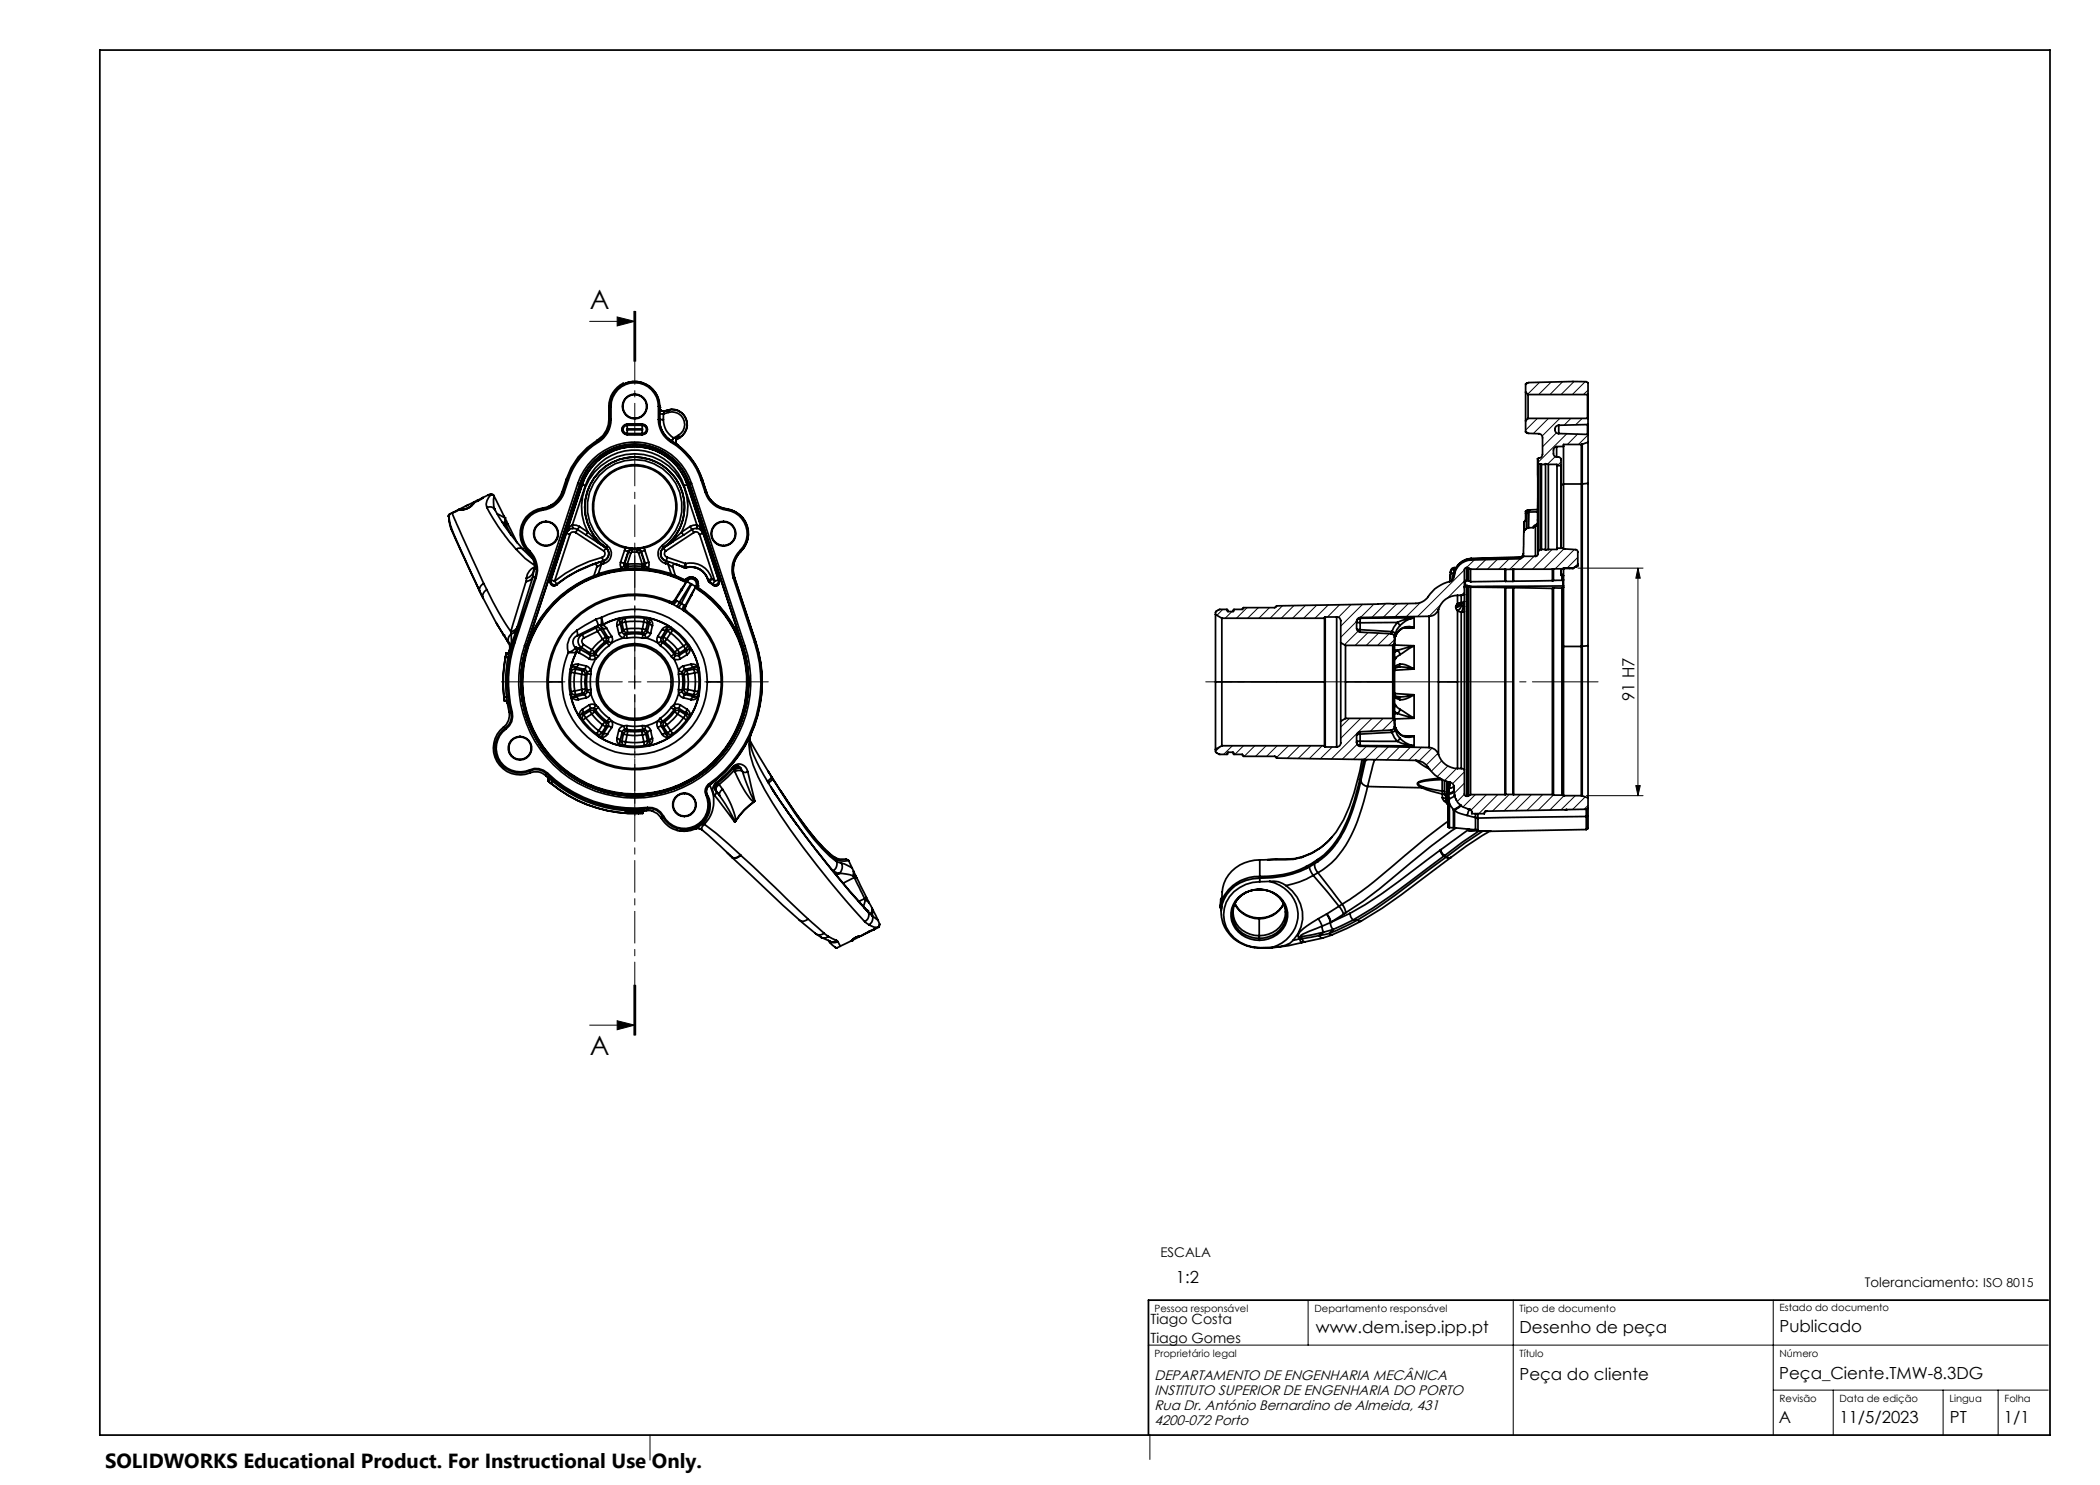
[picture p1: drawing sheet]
<svg xmlns="http://www.w3.org/2000/svg" width="420mm" height="297mm" viewBox="0 0 420 297" stroke-linecap="round" stroke-linejoin="round" font-family="sans-serif">
<defs><g id="words">
<g font-size="5.3">
<text x="118" y="61.9">A</text>
<text x="118" y="211.1">A</text>
</g>
<text font-size="4.1" x="21" y="293.7">SOLIDWORKS Educational Product. For Instructional Use Only.</text>
<g font-size="3.3">
<text x="326.9" y="140.3" transform="rotate(-90 326.9 140.3)">91 H7</text>
<text x="235.2" y="256.7">1:2</text>
<text x="263.2" y="266.5">www.dem.isep.ipp.pt</text>
<text x="303.9" y="266.5">Desenho de peça</text>
<text x="355.9" y="266.5">Publicado</text>
<text x="355.8" y="275.7">Peça_Ciente.TMW-8.3DG</text>
<text x="303.9" y="276.1">Peça do cliente</text>
<text x="355.8" y="284.7">A</text>
<text x="367.9" y="284.7">11/5/2023</text>
<text x="390" y="284.7">PT</text>
<text x="400.8" y="284.7">1/1</text>
</g>
<g font-size="2.8">
<text x="230.1" y="264.7">Tiago Costa</text>
<text x="230.1" y="268.5">Tiago Gomes</text>
<text x="230.9" y="276">DEPARTAMENTO DE ENGENHARIA MECÂNICA</text>
<text x="230.9" y="282">Rua Dr. António Bernardino de Almeida, 431</text>
<text x="230.9" y="279">INSTITUTO SUPERIOR DE ENGENHARIA DO PORTO</text>
<text x="230.9" y="285">4200-072 Porto</text>
</g>
<g font-size="2.7">
<text x="232.1" y="251.4">ESCALA</text>
<text x="373" y="257.4">Toleranciamento: ISO 8015</text>
</g>
<g font-size="2">
<text x="230.9" y="262.3">Pessoa responsável</text>
<text x="262.9" y="262.3">Departamento responsável</text>
<text x="303.9" y="262.3">Tipo de documento</text>
<text x="355.9" y="262.1">Estado do documento</text>
<text x="230.9" y="271.3">Proprietário legal</text>
<text x="303.9" y="271.3">Título</text>
<text x="355.9" y="271.3">Número</text>
<text x="355.9" y="280.3">Revisão</text>
<text x="367.9" y="280.3">Data de edição</text>
<text x="389.9" y="280.3">Lingua</text>
<text x="400.9" y="280.3">Folha</text>
</g>
</g></defs>
<g fill="none" stroke="#000" stroke-width=".35">
<path d="M20 10h390v277h-390zM126.9 78.8a2.47 2.47 0 0 0-2.4 2.5 2.47 2.47 0 0 0 2.4 2.4M126.9 78.8a2.47 2.47 0 0 1 2.5 2.5 2.47 2.47 0 0 1-2.5 2.4M126.9 78.9a2.38 2.38 0 0 0-2.3 2.4 2.38 2.38 0 0 0 2.3 2.4M126.9 78.9a2.38 2.38 0 0 1 2.4 2.4 2.38 2.38 0 0 1-2.4 2.4M126.9 78.8v.1M305.1 78.4v-1.6l.7-.3 11.5-.2 .3 .2v2.3M305.1 78.4v5.8M305.1 78.4l.5 .5M305.6 78.9v4.8M305.6 78.9h11.9M317.5 78.9v4.8"/>
<path d="M317.6 78.8v4.9M317.6 78.8l-.1 .1M96.4 99.6l-.9 .5M96.6 99.6l-1.1 .6M96.6 99.6h-.2M96.6 99.5l-.2 .1M96.6 99.5v.1M98.1 98.8l-1.5 .7M98.1 98.8l.1 .1M98.1 98.8l.6 .2M98.2 98.9a2.52 2.52 0 0 0-.8 2.6M98.2 98.9l.5 .2 .1 .1"/>
<path d="M98.8 99.2l-.1 1.3 .2 1.2a34.4 34.4 0 0 0 5.7 8.2M98.8 99.2l2.2 4.4M112.4 98.4a5 5 0 0 1-2.3 2.7M112.4 98.4h.2M112.6 98.4a5 5 0 0 1-4.1 3.4M112.6 98.4l.3 .1M112.9 98.5a5.3 5.3 0 0 1-4.4 3.5M113.2 95.9l.5 .1M113.2 95.9l-.8 2.5M113.7 96l-.8 2.5M115.6 96.7a11.9 11.9 0 0 1 11.3-8.3 11.9 11.9 0 0 1 11.4 8.3M115.6 96.7l-10.7 32.4"/>
<path d="M115.6 96.7l.4 .1M116 96.8a11.5 11.5 0 0 1 10.9-8 11.5 11.5 0 0 1 11 8M116 96.8h.1M116 96.8a11.5 11.5 0 0 1 10.9-7.9 11.5 11.5 0 0 1 11 7.9M116 96.8l-10.7 32.5M116.4 96.9a11.1 11.1 0 0 1 10.5-7.6 11.1 11.1 0 0 1 10.6 7.6M116.4 96.9l-6.3 19.3M116.4 96.9h.1M116.5 96.9a11 11 0 0 1 10.4-7.6 11 11 0 0 1 10.5 7.6M116.5 96.9l.6 .3M116.5 96.9l-6.3 19.1M117.1 97.2a10.4 10.4 0 0 1 9.8-7.2 10.4 10.4 0 0 1 9.9 7.2"/>
<path d="M117.1 97.2l-2.6 7.8M119.5 88a14.3 14.3 0 0 0-6.3 7.9M119.5 88l.1 .3M119.6 88.3a14 14 0 0 0-6.1 7.7l-.9 2.4M119.6 88.3l.1 .1M119.7 88.4a13.9 13.9 0 0 0-6 7.6M121.8 83.9a4.9 4.9 0 0 1-2.3 4.1M121.8 81.3v2.6M121.8 81.3a5.2 5.2 0 0 1 2.8-4.6l.1 .1a5 5 0 0 1 7.2 4.5M121.8 83.9h.4M121.8 81.3h.4M122.2 83.9a5.3 5.3 0 0 1-2.5 4.5"/>
<path d="M122.2 81.3a4.7 4.7 0 0 1 4.7-4.8 4.7 4.7 0 0 1 4.8 4.8M122.2 81.3v2.6M125.4 84.8a1.04 1.04 0 0 0-1 1.1 1.04 1.04 0 0 0 1 1M125.4 86.9a.99 .99 0 0 1-.9-1 .99 .99 0 0 1 .9-1h3a.99 .99 0 0 1 1 1 .99 .99 0 0 1-1 1M125.4 85.1a.83 .83 0 0 0-.8 .8 .83 .83 0 0 0 .8 .8M125.4 85.8l-.1 .1 .1 .1M125.4 86v.7M125.4 85.1v.7M125.4 84.8h3M125.4 86.9h3M125.4 84.8v.3M125.4 86.7v.2"/>
<path d="M125.4 85.1h3M125.4 86.7h3M125.4 86h3M125.4 85.8h3M126.9 83.7h.1M128.4 84.8a1.04 1.04 0 0 1 1.1 1.1 1.04 1.04 0 0 1-1.1 1M128.4 85.1a.83 .83 0 0 1 .9 .8 .83 .83 0 0 1-.9 .8M128.4 86v.7M128.4 85.1v.7M128.4 85.8v.2M128.4 84.8v.3M128.4 86.7v.2"/>
<path d="M131.7 83.9a5.4 5.4 0 0 0 2.5 4.5M131.7 81.3v2.6M131.7 83.9h.2M131.7 81.3h.2M131.9 83.9a7.3 7.3 0 0 0-1.3-5.9 4.9 4.9 0 0 0-5.4-1.3 4.9 4.9 0 0 0-3.2 4.6 9.6 9.6 0 0 1-.4 4.5 5 5 0 0 1-2 2.5M131.9 83.9a4.9 4.9 0 0 0 2.4 4.4M131.9 83.9h.1M131.9 83.9a5.1 5.1 0 0 0 2.4 4.3M131.9 83.9h.8M131.9 81.5h.1M131.9 81.3v1.5h.8M131.9 81.5l.2 .4 .2 .3"/>
<path d="M131.9 81.5l.1 .4 .3 .3M132.3 82.2h.6M132.7 83.9a4.2 4.2 0 0 0 2 3.7M132.7 82.8v1.1M132.9 82.2l-.2 .6M132.9 82.2h.1M133.6 82l.1 .5M133.6 82a3 3 0 0 1 3.6 1.7 3 3 0 0 1-1.3 3.8M133.6 82h.1M133.6 82l-.7 .2M133.7 82.5a2.52 2.52 0 0 1 3 1.4 2.52 2.52 0 0 1-1.1 3.2M133.7 82.5l-1 .3"/>
<path d="M134.2 88.4a13.8 13.8 0 0 1 6 7.6M134.3 88.3a14 14 0 0 1 6.1 7.7M134.3 88.2h.1M134.3 88.2l1.2 .8M134.3 88.3l-.1 .1M134.6 87.8l-.3 .4M134.7 87.6l-.1 .2M134.7 87.6l.8 .1M135.2 88.2v.3l.3 .5M135.2 88.2v.4l.3 .4M135.5 89h.1M135.5 89a14.5 14.5 0 0 1 5 6.9"/>
<path d="M135.5 87.7l-.3 .5M135.5 87.7h.1M135.6 87.1l.3 .4M135.6 87.1l-.9 .5M135.9 87.5h.1M135.9 87.5l-.4 .2M136.8 97.2l2.6 7.8M137.4 96.9l-.6 .3M137.5 96.9l6.3 19.3M137.5 96.9h-.1M137.9 96.8h.1M137.9 96.8l10.7 32.5"/>
<path d="M138.3 96.7l10.7 32.4M138.3 96.7l-.4 .1M140.2 96l.8 2.5M140.4 96h-.2M140.4 96l.9 2.4M140.5 95.9l-.1 .1M140.5 95.9l.8 2.5M141 98.5a5.2 5.2 0 0 0 4.3 3.5M141.3 98.4a5 5 0 0 0 4 3.4M141.3 98.4l-.3 .1M141.3 98.4a4.9 4.9 0 0 0 4.1 3.4M141.3 98.4h.1"/>
<path d="M305.1 86.4l.5 .3h2.2a.79 .79 0 0 1 .7 .9v3.3a1.06 1.06 0 0 1-1 .9M305.1 86.4h.1M305.1 84.2v2.2M305.6 83.7l-.5 .5M305.6 83.7h11.9M307.5 91.8l.1 .7M307.5 91.8v12.3a1.24 1.24 0 0 1-.4 1.2M307.6 92.5l.2 .2M307.6 92.5v17.8M307.8 92.7v17.3M307.8 92.7l.4 .2M308.2 92.9h.1"/>
<path d="M308.2 92.9v17M308.3 92.9v17M308.3 92.9h.8M309.1 92.9v17M309.1 92.9v-.2l.6 .2M309.7 92.9v17M309.7 92.9h1.7v.2M311.3 89.3a.74 .74 0 0 0-.6 .7v.8a.87 .87 0 0 0 1.1 .6l.4 .4v1.2M311.3 89.3v2M311.4 93.1v16.5M311.4 93.1h.8M311.7 85.1a.83 .83 0 0 0-.7 .8 .83 .83 0 0 0 .7 .8"/>
<path d="M311.7 85.1v1.6M311.7 86.7l5.8 .2M312.2 93.1v16.4M312.2 91.8h.1M312.2 93v.1M312.2 93v16.5M312.7 89.3v7.6M312.7 96.9v12.8M312.7 89.3h-1.4M312.7 96.8h3.6M312.7 96.9h-.5M316.3 88.9v7.9"/>
<path d="M316.3 96.8h.1M316.3 88.9h-3.6v.4M316.3 96.8v32.5M316.4 88.9h-.1M316.4 88.9v7.9M316.4 96.8v32.5M317.5 84.9v2M317.5 83.7h.1M317.5 84.9l-5.8 .2M317.5 86.9h.1M317.6 88.4v8.3M317.6 84.8v2.1"/>
<path d="M317.6 83.7v1.1M317.6 86.9v1.5M317.6 96.7v32.4M317.6 84.8l-.1 .1M317.6 88.4l-1.2 .5M317.6 96.7l-1.2 .1M89.8 103.6l.1 .8a142.1 142.1 0 0 0 6 13.8M89.8 103.5l.1 .4a5.6 5.6 0 0 0 .8 2.9l6 12.9M89.8 103.4v.1M89.9 102.8l-.3 .4 .2 .3M90 102.8l-.1 .4M90.3 102.6l-.3 .2"/>
<path d="M90.4 102.6l6.3 14.1M90.4 102.6h-.1M90.5 102.5l-.1 .1M90.5 102.5l-.2 .1M91.2 102.2v.1M91.2 102.2l-.7 .3M91.2 102.3l-.8 .3M91.7 101.9l-.5 .3M91.7 101.9h.2M91.9 101.9l-.7 .4M91.9 101.9h.1M91.9 101.8l-.2 .1"/>
<path d="M91.9 101.8l.2 .1M92.1 101.9h.1M92.1 101.9h-.2M93.1 101.2l-1.2 .6M93.6 101l-.5 .2M94.7 100.7a2.53 2.53 0 0 1-2.6 1.2M94.7 100.7a3 3 0 0 1-2.6 1.2M94.7 100.7h.1M94.7 100.5v.2M94.7 100.5l-1.1 .5M94.8 100.5a3.1 3.1 0 0 1-2.9 1.4M94.8 100.5l-.1 .2"/>
<path d="M94.8 100.5h.1M94.9 100.5l-.2 .2M94.9 100.4v.1M94.9 100.4l-.2 .1M95.5 100.1v.1M95.5 100.1l-.6 .3M95.5 100.2l-.7 .3M95.9 118.2l.7 1.4M96.7 119.7a66.6 66.6 0 0 0 5.1 8.8M96.7 116.7l.7 1.2M96.7 116.7a1.39 1.39 0 0 0-.8 1.5M97.4 117.9a1.35 1.35 0 0 0-.7 1.8"/>
<path d="M97.4 117.9a56.7 56.7 0 0 0 4.8 8.4M97.4 101.5l2.7 4.4 3.1 4M97.4 101.5a1.17 1.17 0 0 1 1.6 .6M99.4 102.8l1.6 .8M100.4 104.5h.6M101 103.6v.9M101 103.6l.3 .6M101 103.6h.1M101 104.5l.2 .4M101.2 104.9l1 2.1M101.2 104.9l-.3 .2M101.3 104.2l-.3 .3"/>
<path d="M101.3 104.2l.3 .6M101.6 104.8l1.8 3.7M101.6 104.8l-.4 .1M103.2 109.9l.4-.3 .7 .1 2.3 2.1M103.2 109.9l1.8 1.8 2 1.4M105.2 116.3l-3 10M105.3 115.6l-.1 .7M105.6 110.5l.6 .6 .4 .8M105.7 110.3a5 5 0 0 1 1.3 5.2M105.7 110.3l-.1 .2M105.9 110.1a5.4 5.4 0 0 1 1.3 5.5M105.9 110.1l-.2 .2"/>
<path d="M106.6 115.4l-3.1 9.9M106.6 115.4a1.74 1.74 0 0 1-1.4 .9M106.6 115.4l.4 .1M106.6 111.9l.4 1.7v.2l-.2 .1M106.6 111.9h.1M106.8 113.5a2.49 2.49 0 0 0-1.5 2.1M106.8 113.5v.4M106.8 113.9h.1M106.8 113.9a2.03 2.03 0 0 1-1.5 1.8v-.1M106.8 113.9l-.2 1.5M107 113.4l-.2 .1M107 115.5l-4.2 12.9"/>
<path d="M107 115.5l.2 .1M107.2 115.6l-4.2 12.9M108.5 101.8a4.9 4.9 0 0 0-4 3.4 4.9 4.9 0 0 0 1.2 5.1M108.5 101.6a5.2 5.2 0 0 0-4.2 3.5 5.2 5.2 0 0 0 1.3 5.4M108.5 101.8v.2M108.5 101.6v.2M108.5 102a4.7 4.7 0 0 0-3.8 3.2 4.7 4.7 0 0 0 1.2 4.9M109.2 104.3a2.47 2.47 0 0 1 2.5 2.4 2.47 2.47 0 0 1-2.5 2.5M109.2 104.3a2.47 2.47 0 0 0-2.5 2.4 2.47 2.47 0 0 0 2.5 2.5M109.2 104.3a2.38 2.38 0 0 0-2.4 2.4 2.38 2.38 0 0 0 2.4 2.4M109.2 104.3a2.38 2.38 0 0 1 2.4 2.4 2.38 2.38 0 0 1-2.4 2.4M109.2 104.3h.1"/>
<path d="M109.2 109.1v.1M110.1 116.2a.75 .75 0 0 0 .2 .8 .75 .75 0 0 0 .9 0M110.1 116.1v.1M110.1 116.1a.75 .75 0 0 0 .3 .9 .75 .75 0 0 0 .9 0M110.1 101.1h.1M110.2 101.1l-1.7 .5M110.2 116l-.1 .1M110.2 116a.74 .74 0 0 0 .3 .8 .74 .74 0 0 0 .9 0M110.2 116l.7 .2M110.9 116.2l.5 .6M111.3 117h.1M111.4 116.8l-.1 .2"/>
<path d="M113.3 106.6l.7 .3M113.3 106.6h.1M113.7 106l-.4 .6M113.8 105.5l-.1 .5M113.8 105.5l-.5 1.1M114 106.9l-3.1 9.3M114.5 105l-.7 .5M114.5 105v.7M114.5 105l.8 .1 .6 .2M114.5 105.7l-.8 .3M114.5 105.7l1 .2M115.1 106.5a.78 .78 0 0 0-1.1 .4"/>
<path d="M115.1 106.5l5.7 3.7M115.5 105.9l-.4 .6M115.5 105.9l1.7 1.1M115.9 105.3l-.4 .6M115.9 105.3l1.7 1.1M117.2 107l2.1 1.4M117.6 106.4a10.6 10.6 0 0 1 9.3-15.6 10.6 10.6 0 0 1 9.4 15.6M117.6 106.4l-.4 .6M117.6 106.4l1.7 1.7M118.7 112.9l.2-.1a.47 .47 0 0 1 .4 .6M118.7 112.9l-3.4 1.4-2.1 1.3-1.9 1.4M118.7 112.9h.1"/>
<path d="M118.8 115.1a22.7 22.7 0 0 0-11 33.6 22.7 22.7 0 0 0 35.1 3.9 22.7 22.7 0 0 0-3.3-35.1M118.8 115.1l.2 .1M119 115.2a22.6 22.6 0 0 0-11.1 33.4 22.6 22.6 0 0 0 35 3.9 22.6 22.6 0 0 0-3.3-35M119 115.2h.1M119.3 108.1l1.9 1.4M119.3 108.4l1.9 1.2M119.3 108.1v.3M119.3 113.4l-.5 1.7M119.7 114.8l-.7 .4M119.7 114.8v.1M119.7 114.9l-.7 .3M120.2 112.4l-1.5 .5"/>
<path d="M120.2 112.4l.1 .4M120.3 112.8l-1 .6M120.3 112.8l-.6 2M120.4 111.5l.2 .7M120.4 111.5a25.2 25.2 0 0 0-9.5 4.7M120.6 112.2a25.7 25.7 0 0 0-9.2 4.6M120.6 112.2l.2 .5M120.6 112.2h.1M120.6 112.2l-.4 .2M120.8 110.2a.76 .76 0 0 1-.4 1.3M120.8 112.7l-.5 .1M121.1 109.5a1.54 1.54 0 0 1 .6 1.5 1.54 1.54 0 0 1-1.1 1.2"/>
<path d="M121.1 109.5a10 10 0 0 1-1.6-14.8 10 10 0 0 1 14.9 0 10 10 0 0 1-1.7 14.8M121.1 109.5h.1M121.1 109.5a10 10 0 0 1-1.6-14.8 10 10 0 0 1 14.9 0 10 10 0 0 1-1.6 14.8M121.1 109.5l.1 .1M121.2 109.5v.1M121.2 109.6a1.49 1.49 0 0 1-.6 2.6M121.2 109.6h.1M121.2 109.6l-.4 .6M121.4 109.1l-.3 .4M121.4 109.1a2.02 2.02 0 0 1 .8 2 2.02 2.02 0 0 1-1.4 1.6M121.4 109.1a9.5 9.5 0 0 1-1.5-14 9.5 9.5 0 0 1 14.1 0 9.5 9.5 0 0 1-1.6 14M124.1 112.5l.7 .2"/>
<path d="M124.1 112.5l-.1 .5 .2 .6M124.2 113.6l.1 .1M124.3 113.7l.7 .1M124.3 113.7v.2M124.3 113.7l-2.3 .4-2.3 .7M124.3 113.9l-2.3 .4-2.3 .6M124.8 112.7l.1 .5M124.8 112.7h.2M124.9 113.2l-.7 .4M124.9 113.8h4.1M124.9 113.8l-.6 .1M124.9 113.2h.1"/>
<path d="M124.9 113.2l.2 .5M124.9 110.1l.7 .2M124.9 110.1l-.8 2.4M125 112.7l.4 .1M125 112.7a.54 .54 0 0 0 .4 .6M125 112.7h.1M125 112.7v.5M125 113.2l.4 .2M125 113.2l.1 .5M125 113.8h-.1M125.1 113.7l-.1 .1M125.1 113.7h.1"/>
<path d="M125.1 113.7h.4M125.1 109.6a8.5 8.5 0 0 1-5.2-13 8.5 8.5 0 0 1 14 0 8.5 8.5 0 0 1-5.2 13M125.1 109.6l-.2 .5M125.2 109.5l-.1 .1M125.2 109.5a8.3 8.3 0 0 1-5.1-12.7 8.3 8.3 0 0 1 13.7 0 8.3 8.3 0 0 1-5.1 12.7M125.2 109.5l.6 .1M125.4 112.8v.5M125.4 112.8h3M125.4 113.3h3M125.4 113.3h.1M125.4 113.3v.1M125.4 113.4l.1 .3"/>
<path d="M125.5 113.7h2.8M125.6 110.3l.1 .1M125.6 110.3l-.8 2.4M125.7 110.4l.5 .2M125.7 110.4l-.7 2.3M125.8 109.6h.5M125.8 109.6h-.7M126.2 110.6l-.8 2.2M126.3 109.8l-.4 .1-.3 .4M126.3 109.6v.2M126.3 109.6h1.3M126.3 109.8l.1 .1"/>
<path d="M126.3 109.8h1.3M126.4 110.4l-.2 .2M126.4 109.9l-.4 .2-.3 .3M126.4 109.9v.5M126.4 110.4h1.1M126.4 109.9h1.1M127.5 110.4l.2 .2M127.5 109.9v.5M127.5 109.9l.4 .2 .3 .3M127.6 109.8l.4 .1 .3 .4M127.6 109.6v.2M127.6 109.8l-.1 .1"/>
<path d="M127.7 110.6l.7 2.2M128.1 109.6h-.5M128.1 109.6h.6M128.2 110.4l-.5 .2M128.2 110.4l.7 2.3M128.3 110.3l-.1 .1M128.3 110.3l.7 2.4M128.3 113.7h.4M128.4 113.3h.1M128.4 113.3v.1M128.4 112.8v.5M128.4 113.4l-.1 .3"/>
<path d="M128.7 109.5v.1M128.7 109.5l-.6 .1M128.7 113.7h.1M128.7 109.6l.3 .5M128.8 113.7l.1 .1M128.9 113.2l-.5 .2M128.9 113.2l-.2 .5M128.9 113.8h.1M128.9 113.2h.1M128.9 112.7l-.5 .1M128.9 112.7a.54 .54 0 0 1-.5 .6M128.9 112.7h.1"/>
<path d="M128.9 112.7v.5M129 110.1l-.7 .2M129 110.1l.8 2.4M129 113.2l.7 .4M129 113.8l.6 .1M129 113.2l-.2 .5M129 112.7v.5M129.6 113.9l2.3 .4 2.3 .6M129.6 113.7l-.7 .1M129.6 113.7v.2M129.6 113.7l2.3 .4 2.3 .7M129.7 113.6l-.1 .1"/>
<path d="M129.8 112.5l-.8 .2M129.8 112.5v.5l-.1 .6M132.4 109.1a2.02 2.02 0 0 0-.8 2 2.02 2.02 0 0 0 1.5 1.6M132.4 109.1l.3 .4M132.6 109.6h.1M132.7 109.6a1.48 1.48 0 0 0-.5 1.5 1.48 1.48 0 0 0 1 1.1M132.7 109.6l.4 .6M132.7 109.5a1.53 1.53 0 0 0-.6 1.5 1.53 1.53 0 0 0 1.1 1.2M132.7 109.5h.1M132.8 109.5l-.1 .1M133.1 112.7l.5 .2M133.1 110.2a.73 .73 0 0 0-.2 .7 .73 .73 0 0 0 .6 .6"/>
<path d="M133.2 112.2l-.1 .5M133.2 112.2l.5 .2M133.2 112.2h.1M133.5 111.5l-.3 .7M133.5 111.5l3.6 1.2M133.6 112.9l.9 .5M133.6 112.9l.6 1.9M133.7 112.4l-.1 .5M133.7 112.4l1.5 .5M134.2 114.9l.6 .3M134.2 114.8l.6 .4M134.2 114.8v.1"/>
<path d="M134.5 108.4l-1.9 1.2M134.5 108.4l-1.8 1.2M134.5 108.1l-1.8 1.5M134.5 108.1v.3M134.5 113.4l.6 1.7M134.8 115.2h.1M134.9 115.2l2 .9M135.1 115.1l1.9 .9M135.1 115.1l-.2 .1M135.1 112.8l1.7 .6M135.2 112.9l-.2-.1a.47 .47 0 0 0-.5 .6M135.2 112.9l1.5 .6"/>
<path d="M135.2 112.9h.1M135.2 112.9l1.6 .5M136.3 117.8l.1 .1M136.3 117.8l-1.4 2.2M136.3 106.4l.4 .6M136.3 106.4l-1.8 1.7M136.4 117.9l-1.4 2.2M136.7 107l-2.2 1.4M136.7 113.5h.5M136.8 113.4l-.1 .1M136.8 113.4l.4 .1M136.8 113.4h.5"/>
<path d="M136.8 113.4h.1M136.8 116.1l.3 .1M136.8 116.1a22.5 22.5 0 0 0-32.4 20.8 22.5 22.5 0 0 0 33.3 19.3 22.5 22.5 0 0 0 1.8-38.5M136.9 116.1h-.1M137 116l-.1 .1M137 116h.1M137 116.8l-.6 1.1M137 116.8l-.7 1M137.1 116.3h.1M137.1 116.2a22.5 22.5 0 0 0-32.5 17.3 22.5 22.5 0 0 0 27.1 24.9 22.5 22.5 0 0 0 14.3-34 24.2 24.2 0 0 0-6.7-6.9l.2 .2M137.1 112.7l-.3 .7M137.1 112.7l.2 .7"/>
<path d="M137.1 112.7a4.4 4.4 0 0 1 5.3 3.1M137.2 115.8l-.2 .2M137.2 113.5h.1M137.2 115.8a1.41 1.41 0 0 1 1.7-.2 1.41 1.41 0 0 1 .7 1.6M137.2 113.5a3.6 3.6 0 0 1 4.4 2.5M137.2 115.8h.1M137.2 116.3h.1M137.2 116.5a22.4 22.4 0 0 0-32.6 19.6 22.4 22.4 0 0 0 32.1 20.5 22.4 22.4 0 0 0 3.9-38l-1.6-1.1M137.2 115.8l.1 .4M137.2 116.5l-.2 .3M137.3 113.4a3.7 3.7 0 0 1 4.4 2.6M137.3 113.4l-.1 .1"/>
<path d="M137.3 116.2l-.1 .1M137.3 116.2l-.1 .3M137.3 116.2l.9 .6M137.3 116.2h.1M137.4 116.1l-.1 .1M137.4 116.2a1.07 1.07 0 0 1 1.4-.3 1.07 1.07 0 0 1 .4 1.3M137.4 116.2h-.1M137.4 116.1h.1M137.4 116.1v.1M138 105.3l.4 .6M138 105.3l-1.7 1.1M138.2 116.8h.1"/>
<path d="M138.2 116.8l-2.3 3.6M138.2 119h.1M138.2 119l-1.2 2.2M138.3 116.8l.9 .5M138.3 116.8l-2 3.8M138.3 119l-1.2 2.3M138.4 105.9l.4 .6M138.4 105.9l-1.7 1.1M138.8 106.5a.73 .73 0 0 1 1.1 .4M138.8 106.5l-5.7 3.7M138.9 117.9l-.7 1.1M138.9 117.9l-.6 1.1"/>
<path d="M139 117.5l-.1 .4M139.2 117.4l.1 .2M139.2 117.4h.1M139.2 117.3l-.2 .2M139.2 117.3v.1M139.2 117.3h.1M139.2 117.2v.1M139.3 117.1l-.1 .1M139.3 117.1h.1M139.3 105.7l.8 .3M139.3 105.7l-.9 .2M139.4 105l.7 .5"/>
<path d="M139.4 105l-.1 .7M139.4 105l-.8 .1-.6 .2M139.5 117.6v.1M139.6 117.5h.1M139.6 117.2l-.4 .1M139.6 117.2v.3M139.6 117.2h.1M139.9 106.9l3.1 9.3M140.1 105.5v.5M140.1 105.5l.5 1.1M140.1 106l.5 .6M140.6 106.6l-.7 .3"/>
<path d="M140.6 106.6l3.1 9.4M140.6 106.6h.1M141.6 116l.3 .4M141.6 116h.1M141.7 116l.2 .4M141.7 116h-.1M141.9 116.4h.1M141.9 116.4l.7 .6M141.9 116.4l.6 .4M142.4 115.8l-.7 .2M142.4 115.8l-.5 .6M142.4 115.8l.6 .4"/>
<path d="M142.5 116.8l.1 .2M142.6 117h.1M143 116.2l-.5 .6M143.7 116l.1 .2M143.7 116a.75 .75 0 0 1-.3 .8 .75 .75 0 0 1-.9 0M143.7 116l-.7 .2M143.8 116.2a.76 .76 0 0 1-.3 .8 .76 .76 0 0 1-.9 0M143.8 116.2h.1M143.8 116.2a.75 .75 0 0 1-.2 .9 .75 .75 0 0 1-.9-.1M144.7 104.3a2.47 2.47 0 0 0-2.5 2.4 2.47 2.47 0 0 0 2.5 2.5M144.7 104.3a2.47 2.47 0 0 1 2.5 2.4 2.47 2.47 0 0 1-2.5 2.5M144.7 104.3a2.38 2.38 0 0 0-2.4 2.4 2.38 2.38 0 0 0 2.4 2.4"/>
<path d="M144.7 104.3a2.38 2.38 0 0 1 2.4 2.4 2.38 2.38 0 0 1-2.4 2.4M144.7 104.3h.1M144.7 109.1v.1M145.3 102a4.8 4.8 0 0 1 3.9 3.3 4.8 4.8 0 0 1-1.2 4.8M145.3 101.8a5 5 0 0 1 4.2 3.7 5 5 0 0 1-1.8 5.3 5.1 5.1 0 0 0-.8 4.7M145.3 101.8v.2M145.4 101.8a5 5 0 0 1 4 3.4 5 5 0 0 1-1.2 5.1M145.4 101.8h-.1M146.6 115.6l4.3 12.9M146.9 115.5l-.3 .1M146.9 115.5l4.2 12.9M146.9 115.5l4.3 12.9"/>
<path d="M146.9 115.5h.1M148 110.1a5.3 5.3 0 0 0-1.4 5.5M148 110.1l.2 .2M148.2 110.3a5 5 0 0 0-1.3 5.2M290 115.2l-.1 1.2M290.1 115.1l-.1 .5M290.1 114.5l-.1 .7M290.8 114.6l-.3 .7-.1 .7-.3 .2M290.8 114.6a.73 .73 0 0 0-.8 .6M290.8 113.8a.73 .73 0 0 0-.7 .7M290.8 113.8h.3M290.8 113.8v.8"/>
<path d="M290.9 113.6l-.1 .2M291 114.4l-.2 .2M291.3 113.5a.89 .89 0 0 0-1.2 1M291.5 119.1a4 4 0 0 0-3.8 2.8M291.5 119.1v1.7M291.5 119.1h.7M292.2 119.1v1.4M292.9 118.8l-.7 .3M292.9 118.8v1.5M292.9 118.9v.1M292.9 117.3h.1M292.9 117.3v.2"/>
<path d="M293.1 117.2l-.2 .1M293.1 116.2l-.2 .3M293.1 116.1v1.1M293.3 113.5l-.4 .4v4.9M293.3 117.1l-.2 .1M293.3 117.1v42.1M293.3 116.1l-.2 .1M293.3 113.5v2.6M293.3 116.1h.1M293.3 117.1h.1M293.3 113.5h.1M293.4 113.5l.3 .1"/>
<path d="M293.4 116.1h.3M293.4 113.5v2.6M293.4 117.1v42.1M293.4 117.1l.3 .1M293.7 113.6v2.5M293.7 117.2v42M293.7 116.1l.4 .2M293.7 117.2l.2 .1M293.7 113.6l.4 .2M293.9 117.3l.2 .1M293.9 117.3h.3M294.1 113.8v2.5"/>
<path d="M294.1 117.4v41.5M294.1 113.8h6.9M294.1 117.4h.1M294.2 117.4l6.8 .1M294.2 117.3v.1M294.3 111.7a3.6 3.6 0 0 0-3.3 2.2M294.3 112a3.6 3.6 0 0 0-3.5 3.6 1.5 1.5 0 0 1-1.5 .9 6.8 6.8 0 0 0-3.9 3.1l-1.2 .9-1 .2-27.9 .5-.4 .3h-6.2l-.2 .4h-1.7l-.1 .4h-1.2l-.1-.4h-1.5l-.7 .4-.1 .6M294.3 111.8v.2M294.3 111.8a3.4 3.4 0 0 0-3.5 3.4M301 116.2l-6.9 .1M301 113.8v2.4M301 117.5v41.4"/>
<path d="M301 116.2l.1 .1M301 117.5l.1 .1M301 113.8l.1 .1M301.1 113.9v2.4M301.1 117.6v41.3M301.1 116.3h1.5M301.1 117.6h1.5M301.1 113.9h1.5M302.6 113.9v2.4M302.6 117.6v41.3M302.7 116.2l-.1 .1M302.7 113.8v2.4"/>
<path d="M302.7 117.5l-.1 .1M302.7 117.5v41.4M302.7 117.5l7.8 .2M302.7 113.8h7.8M302.7 113.8l-.1 .1M303.9 111.8l-9.6 .2M304 111.5l-.1 .3M304 111.5l-9.7 .3M304 111.4v.1M304 111.4l-9.8 .3 .1 .1M304.6 111.1l-.2 .3-.4 .1M304.6 111.3h.1"/>
<path d="M304.6 111.3l-.2 .3-.5 .2M304.6 111.1v.1M304.6 111.3h2.5M304.7 110.8l-.2 .4-.5 .2M304.8 106.4l-.2 4.7M304.9 106.1l-.1 .3M304.9 104.3l-.1 2.1M304.9 104.3v1.8M305.1 102.7v1.3l-.2 .3M305.3 105.7l-.4 .4M305.4 102.5l-.3 .2M305.4 102.5l-.1 3.2"/>
<path d="M305.4 102.1l-.3 .2v.4M305.7 105.5l-.4 .2M305.8 102l-.4 .1v.4M305.8 102.4l-.4 .1M305.8 102h.1M305.8 102v.4M305.8 102.4l-.1 3.1M306.6 105.5h-.9M307.1 105.3v6M307.1 105.3l-.5 .2M307.3 105h.1M307.4 104.9a.82 .82 0 0 0-.8 .6"/>
<path d="M307.5 101.9l-1.7 .1M307.5 102.4h-1.7M307.6 110.3l-.1 .8-.4 .2M307.8 110l-.2 .3M308.2 109.9h.1M308.2 109.9l-.4 .1M308.3 109.9h.8M309.1 109.9v.1l.6-.1M310.5 116.1l-7.8 .1M310.5 113.8v2.3M310.5 117.7v41.2M310.7 116.1h-.2"/>
<path d="M310.7 113.8v2.3M310.7 117.6l-.2 .1M310.7 117.6v41.4M310.7 117.6h1.7M310.7 113.8h1.7M310.7 113.8h-.2M311.4 109.6v.3h-1.7M311.4 109.6h1.1M312.2 114.9l.1 .3M312.2 114.8h.1M312.2 114.8v.1M312.2 113.8v1"/>
<path d="M312.2 114.8l.1 .4M312.2 109.5l.1 .1M312.3 115.2h.1M312.4 117.6v41.4M312.4 113.8l-.2 .1v1M312.4 115.2v.9M312.4 116.1h-1.7M312.4 113.8h.1M312.4 109.6h.1M312.5 109.6l.2 .2 2.4 .1a.43 .43 0 0 1 .5 .5v2.4M312.6 117.5l-.2 .1M312.6 117.2l-18.4 .1"/>
<path d="M312.6 117.2h.1M312.6 117.2v.3M312.6 116v1.2M312.7 117.5h-.1M312.7 117.5v41.6M312.7 115.1l-.3 .1M312.7 116l-.3 .1M312.7 115.1v.9M312.7 116v1.2M312.7 113.7v1.4M312.7 117.2v.3M312.7 113.6v.1"/>
<path d="M312.7 113.7l-.3 .1M312.7 113.6h1.9M312.7 113.6l-.3 .2M314.6 113.7h-1.9M314.6 113.6v.1M315.3 113.3h.1M315.3 113.3l-.7 .4M315.3 113.2v.1M315.3 113.2l-.7 .4M315.6 112.8l-.3 .5M315.6 112.8l-.3 .4M315.6 112.8h.1"/>
<path d="M315.6 112.8l-.1 .3-.2 .2M99.2 124.5l1.6 2.5M100.6 126.8l.2 .2M100.8 127l.9 1.6M100.8 127h.1M100.8 139.4l.1 .8M100.8 139.4h.1M101.1 131.4a25.4 25.4 0 0 0-.3 8M101.1 131.4h.1M101.1 131.4l.5 .1M101.1 131.4a25.1 25.1 0 0 0-.3 8M101.2 130.7l-.1 .7"/>
<path d="M101.2 130.7h.1M101.3 139.3l.2 1.3M101.3 139.3l-.5 .1M101.4 128.1l.3 .5M101.6 131.5a24.4 24.4 0 0 0-.3 7.8M101.7 128.6l.3 .7-.1 .7M101.8 128.5l.2 .5 .1 .8M101.8 128.5l-.1 .1M101.8 130.3l-.2 1.2M101.8 130.3h.1M101.8 130.3a.5 .5 0 0 1-.6 .4M101.8 130.3l-.2 .3-.4 .1"/>
<path d="M101.9 130.2l-.1 .1M101.9 130.2h.1M101.9 130v.2M102.1 129.8l-.2 .2M102.2 126.3v.5M102.2 126.8a1.41 1.41 0 0 0-.4 1.7M102.2 126.8l.1 1.8M102.3 128.6l-.2 1.2M102.5 128.3l-.2 .3M102.5 128.3l-.4 1.5M102.5 128.3l.3 .1M102.8 128.4a25 25 0 0 0-.6 14.1"/>
<path d="M102.8 128.4l.2 .1M103 128.5a24.6 24.6 0 0 0-.6 13.9M103.3 125.9l-.8 2.4M103.3 125.9l-.3 .4-.8 .5M103.5 125.3l-.2 .6M103.5 125.3a1.56 1.56 0 0 1-1.3 1M104.9 129.1a23.2 23.2 0 0 0 22 30.5 23.2 23.2 0 0 0 22.1-30.5M104.9 129.1l.4 .2M105.3 129.3a22.8 22.8 0 0 0 21.6 29.9 22.8 22.8 0 0 0 21.7-29.9M105.3 129.3h.1M105.3 129.3a22.7 22.7 0 0 0 21.6 29.8 22.7 22.7 0 0 0 21.7-29.8M109.6 136.4h2.8"/>
<path d="M112.4 136.4a14.5 14.5 0 0 0 14.5 14.5 14.5 14.5 0 0 0 14.6-14.5M113.7 130.5a14.7 14.7 0 0 0-1.3 5.9M114.1 139a13.2 13.2 0 0 0 2 4.6M114.1 139a1.36 1.36 0 0 0 1.6 .9M114.1 139l.3 .3h.6M114.1 133.8l.1 .6M114.2 134.4l-.1 2 .1 1.9M114.2 138.3l-.1 .7M114.2 138.3a.8 .8 0 0 0 .9 .7M114.2 134.4l.7 .2M114.9 134.6l-.1 1.8 .1 1.8M114.9 138.2l-.7 .1"/>
<path d="M114.9 138.2l.2 .8M114.9 134.6l1.4 .3M115 139.3a.66 .66 0 0 1 .7 .6M115 133.4l-.6 .1-.3 .3M115 133.4l.1 .4M115 133.4l1.9 .5M115.1 129.6l-.8 .7-.6 .2M115.1 129.6a.66 .66 0 0 1 .2 .9M115.1 129.6h.1M115.1 129.6l.2 .4v.5M115.1 133.8a.75 .75 0 0 0-.9 .6M115.1 139l-.1 .3"/>
<path d="M115.1 133.8l-.2 .8M115.1 133.8l1.4 .3M115.3 130.5h-1.6M115.3 129.5l.4 .1M115.3 129.5l-.2 .1M115.3 130.5h.1M115.3 129.5l.2 .5-.1 .3M115.4 126.1a3.8 3.8 0 0 0-1.7 4.4M115.4 126.1l.1 .5-.1 .5M115.4 130.3l-.1 .2M115.4 130.3l-.8 1.7-.5 1.8M115.4 130.3l.5 .3"/>
<path d="M115.4 127.1a1.44 1.44 0 0 0-.3 2.5M115.7 132.9a.66 .66 0 0 1-.7 .5M115.7 132.9a1.29 1.29 0 0 0-1.6 .9M115.7 129.6a.79 .79 0 0 1 .2 1M115.7 132.9l1.5 .3M115.7 129.6l2.3 1.5M115.9 130.6l1.9 1.2M116.3 129.5l-.6 .1M116.3 129.5l1.7 1.1M116.3 134.9l.8 .1M116.3 137.9l.2 .7M116.3 134.9l-.1 1.1 .1 1.9"/>
<path d="M116.3 137.9l-1.4 .3M116.5 126.9a1.46 1.46 0 0 0-.2 2.6M116.5 126.9l.3 .7M116.5 126.9l-1.1 .2M116.5 138.6l.4 .3M116.5 134.1a.8 .8 0 0 1 .6 .9M116.5 134.1l-.2 .8M116.5 138.6l-1.4 .4M116.7 128.9l-.4 .6M116.7 128.9l1.7 1.1M116.8 127.6a.74 .74 0 0 0-.1 1.3M116.9 138.9l-1.9 .4"/>
<path d="M116.9 138.9l.3 .7M116.9 133.9l-.4 .2M116.9 133.9l.3 .2 .2 .3M117.1 137.8a.74 .74 0 0 1-.6 .8M117.1 137.8l.3 .2M117.1 135l-.1 1 .1 1.8M117.1 137.8l-.8 .1M117.2 133.2a1.24 1.24 0 0 1 .9 1M117.2 139.6l-1.5 .3M117.2 133.2l-.3 .7M117.4 138.4l-.5 .5M117.4 138.4l.7 .2"/>
<path d="M117.4 138v.4M117.4 134.7l.8 .2M117.4 134.4v.3M117.4 134.7l-.1 1.3 .1 2M117.4 134.7l-.3 .3M118 130.6v.5M118 131.1l-.2 .7M118 131.1l.4 .1 .4-.1M118.1 138.6a1.13 1.13 0 0 1-.9 1M118.1 138.6l.3 1 .8 1.4M118.1 134.2l-.7 .2M118.1 134.2l.1 .7"/>
<path d="M118.2 137.9l-.1 .7M118.2 137.9l-.8 .1M118.2 134.9l-.2 1.5 .2 1.5M118.4 130l-.4 .6M118.4 130l.6 .4M118.8 131.1l.4 .6M119 130.4a.74 .74 0 0 1-1 .2M119 130.4l.1 .4M119.1 130.8l-.3 .3M119.1 130.8l.6 .5M119.2 123.9l-3.8 2.2M119.2 123.9l.5 1.2"/>
<path d="M119.2 125.6a.7 .7 0 0 1 .9 .2M119.2 131.7a1.26 1.26 0 0 1-1.4 .1M119.2 131.7l-.8 1.5-.3 1M119.2 125.6l.3 .7M119.2 125.6l-2.7 1.3M119.5 126.3l-2.7 1.3M119.5 126.3l1 1.5M119.7 131.3l-.5 .4M119.7 125.1l-4.3 2M119.7 125.1l-.5 .5M120.1 125.1l.3 .5M120.1 125.8l-.6 .5"/>
<path d="M120.1 125.8l1 1.6M120.2 125h.1M120.2 125l-.5 .1M120.2 125l-.1 .1M120.3 123.5a14.5 14.5 0 0 1 21.2 12.9M120.3 123.5v1l-.1 .5M120.3 123.5l.3 1.4M120.3 123.5l-1.1 .4M120.4 125.6l.5 .2 .4-.2M120.4 125.6l1.2 1.9M120.4 125.6l-.3 .2M120.5 125l-.4 .1"/>
<path d="M120.5 125l.8 .6M120.5 127.8l-2.1 2.2M120.5 127.8l.5 .6M120.6 124.9l-.4 .1M120.6 124.9a13.1 13.1 0 0 1 19.3 9.1 13.1 13.1 0 0 1-14.8 15.4 13.1 13.1 0 0 1-9.8-18.9M120.6 124.9h.1M120.6 124.9l-.1 .1M121 128.4l.4 .1M121 128.4l-2 2M121.1 127.4l.5 .1M121.1 127.4a.74 .74 0 0 1-.1 1M121.1 127.4l-.6 .4"/>
<path d="M121.3 125.6l1 1.7M121.4 128.5l.4 .6M121.4 128.5l-1.3 1.1-1 1.2M121.6 128.3l.7 .3M121.6 127.5l.1 .4-.1 .4M121.6 128.3l-.2 .2M121.8 129.1l-1.2 1-.9 1.2M122.3 128.6l-.5 .5M122.3 127.3a1.18 1.18 0 0 1 0 1.3M122.3 127.3l-.7 .2M123.4 125.1l.4 1.6M123.8 126.7a1.24 1.24 0 0 0 .9 .9"/>
<path d="M124 124.5a.66 .66 0 0 1-.6 .6M124 124.5l.4 .1M124 124.5l.4 1.8M124.4 123.6h.6M124.4 123.6a13.7 13.7 0 0 0-3.9 1.4M124.4 123.6a1.28 1.28 0 0 0-1 1.5M124.4 123.6l-.4 .3v.6M124.4 124.6l.3 1.3M124.4 126.3l-.6 .4M124.4 126.3l.2 .4 .4 .2M124.7 125.9l-.3 .4M124.7 125.9a.8 .8 0 0 0 .8 .6"/>
<path d="M124.7 127.6l-1.5 .5-.9 .5M124.7 127.6h.7M125 126.9l-.3 .7M125 126.9h.3M125 123.6l1.5-.1 2.4 .1M125 123.6a.74 .74 0 0 0-.6 1M125 123.6l.1 .8M125.1 124.4l-.7 .2M125.1 124.4l1.8-.2 1.9 .2M125.1 124.4l.3 1.4M125.3 126.9l.1 .7M125.3 126.9l1.2-.2 2.1 .2"/>
<path d="M125.4 127.6l1.2-.1 1.8 .1M125.4 125.8l-.7 .1M125.4 125.8l.8-.1 2.3 .1M125.4 125.8l.1 .7M125.5 126.5l-.2 .4M125.5 126.5l.7-.1 2.2 .1M126.9 128.7a7.7 7.7 0 0 0-7.6 7.7 7.7 7.7 0 0 0 7.6 7.6M126.9 128.7a7.7 7.7 0 0 1 7.7 7.7 7.7 7.7 0 0 1-7.7 7.6M126.9 129.1a7.3 7.3 0 0 0-7.3 7.3 7.3 7.3 0 0 0 7.3 7.3M126.9 129.1a7.3 7.3 0 0 1 7.3 7.3 7.3 7.3 0 0 1-7.3 7.3M126.9 128.7v.4M128.4 126.5l.2 .4"/>
<path d="M128.5 125.8l-.1 .7M128.5 125.8l.7 .1M128.6 126.9l-.2 .7M128.8 124.4l.7 .2M128.8 124.4l-.3 1.4M128.9 123.6a.8 .8 0 0 1 .6 1M128.9 123.6l-.1 .8M128.9 126.9l.3 .7M128.9 126.9h-.3M129.2 127.6l1.5 .5 .9 .5M129.2 127.6h-.8M129.2 125.9l.3 .4"/>
<path d="M129.2 125.9a.73 .73 0 0 1-.8 .6M129.5 126.3l.6 .4M129.5 126.3l-.6 .6M129.5 123.6a13.2 13.2 0 0 1 4.7 1.9M129.5 123.6h-.6M129.5 123.6a1.32 1.32 0 0 1 1 1.5M129.5 123.6l.4 .3v.6M129.5 124.6l-.3 1.3M129.9 124.5a.66 .66 0 0 0 .6 .6M129.9 124.5l-.4 .1M129.9 124.5l-.4 1.8M130.1 126.7a1.39 1.39 0 0 1-.9 .9"/>
<path d="M130.5 125.1l-.4 1.6M131.6 127.3a1.17 1.17 0 0 0 0 1.3M131.6 127.3l.7 .2M131.6 128.6l.4 .5M132 129.1l1.2 1 1 1.2M132.3 128.3l-.7 .3M132.3 128.3l.2 .2M132.3 127.5v.8M132.4 125.9l-.8 1.4M132.5 128.5l-.5 .6M132.5 128.5l1.3 1.1 1 1.2M132.7 127.4l-.4 .1"/>
<path d="M132.7 127.4a.7 .7 0 0 0 .2 1M132.7 127.4l.6 .4M132.9 128.4l-.4 .1M132.9 128.4l1.1 .9 .9 1.1M133.2 125.9l-.2 .1-.6-.1M133.2 125.9l.3 .3M133.2 125.9l-.9 1.6M133.3 127.8l1.2 1 1 1.2M133.3 127.8l-.4 .6M133.5 126.2l.6 .4M133.5 126.2l-.8 1.2M133.9 120.5a17.3 17.3 0 0 0-24.2 15.5 17.3 17.3 0 0 0 23.4 16.6 17.3 17.3 0 0 0 6.6-27.9l-2.5-2.3"/>
<path d="M133.9 120.5l.5 .3M134 120.3a17.6 17.6 0 0 0-24.6 16.1 17.6 17.6 0 0 0 24.7 16 17.6 17.6 0 0 0 4.6-29.1l-1.4-1M134 120.3l-.1 .2M134.1 126.6l1.8 1.5 .8 1.1M134.1 126.6l-.8 1.2M134.2 125.5l.4 .5M134.2 125.5h-.5l-.5 .4M134.2 125.5a1.28 1.28 0 0 0-1.8 .4M134.2 131.3l.5 .4M134.4 120.8l1 .5M134.5 120.8h.1M134.6 126a11.6 11.6 0 0 1 2.7 2.8"/>
<path d="M134.6 126a.74 .74 0 0 0-1.1 .2M134.6 126l-.5 .6M134.7 131.7a1.26 1.26 0 0 0 1.4 .1M134.7 131.7l1 2.5M134.8 130.8l-.6 .5M134.8 130.8l.3 .3M134.9 130.4l-.1 .4M134.9 130.4a.79 .79 0 0 0 1 .2M134.9 120a.76 .76 0 0 1-.9 .3M134.9 120l.1 .1M135 120.1l.3 .1M135 120.1a.96 .96 0 0 1-1.1 .4"/>
<path d="M135.1 131.1l-.4 .6M135.1 131.1l.4 .1 .4-.1M135.3 120.2l.6 .2M135.3 120.2a.88 .88 0 0 1-.9 .6M135.4 121.3l.4 .2M135.5 130l.4 .6M135.5 130l-.6 .4M135.7 137.9v.7M135.7 137.9l.8 .1M135.7 134.9l.1 1.1-.1 1.9M135.7 138.6a1.13 1.13 0 0 0 1 1M135.7 138.6l-.4 1.3-.6 1.1"/>
<path d="M135.7 134.2l.8 .2M135.7 134.2v.7M135.8 121.5l.8 .6M135.9 131.1l.2 .7M135.9 120.4l-.5 .9M135.9 120.4l.4 .2M135.9 130.6v.5M136.3 120.6l.5 .4M136.3 120.6l-.5 .9M136.5 138.4l-.8 .2M136.5 138.4l.5 .5M136.5 134.4v.3"/>
<path d="M136.5 134.7l-.8 .2M136.5 138v.4M136.5 134.7l.1 1.7-.1 1.6M136.5 134.7l.3 .3M136.6 122.1h.1M136.6 122.1h.2M136.7 133.2a1.24 1.24 0 0 0-1 1M136.7 139.6l1.5 .3M136.7 133.2l.3 .7M136.7 129.2l.4 .6M136.7 129.2l-1.2 .8M136.8 121l.2 .2"/>
<path d="M136.8 122.1l.4 .3M136.8 121a.84 .84 0 0 0 0 1.1M136.8 137.8l-.3 .2M136.8 137.8a.76 .76 0 0 0 .6 .8M136.8 135l.1 1-.1 1.8M136.8 137.8l.7 .1M137 121.2l.1 .1M137 121.2a1.01 1.01 0 0 0 .2 1.2M137 138.9l-.3 .7M137 138.9l1.9 .4M137 133.9l.4 .2M137 133.9l-.3 .2-.2 .3"/>
<path d="M137.1 121.3a.8 .8 0 0 0 .2 1M137.1 129.8l.3 .3M137.1 129.8l-1.2 .8M137.3 128.8l.5 .3M137.3 128.8a.74 .74 0 0 1-.2 1M137.3 128.8l-.6 .4M137.3 122.3l-.1 .1M137.4 138.6l-.4 .3M137.4 134.1a.82 .82 0 0 0-.6 .9M137.4 134.1l.1 .8M137.4 138.6l1.4 .4M137.4 130.9l-1.3 .9"/>
<path d="M137.4 130.1a.67 .67 0 0 0 0 .8M137.4 130.1l-1.5 1M137.5 134.9l.2 1.1-.2 1.9M137.5 134.9l-.7 .1M137.5 137.9l-.1 .7M137.5 137.9l1.4 .3M137.8 129.1a12.7 12.7 0 0 1 2 4.7M137.8 129.1a1.31 1.31 0 0 1-.4 1.8M137.8 129.1l.1 .5-.5 .5M138.2 132.9l.3 .4 .4 .1M138.2 132.9a1.31 1.31 0 0 1 1.6 .9M138.2 132.9l-1.5 .3"/>
<path d="M138.8 139l.1 .3M138.8 133.8a.73 .73 0 0 1 .9 .6M138.8 133.8l.1 .8M138.8 133.8l-1.4 .3M138.9 133.4l.6 .1 .3 .3M138.9 139.3a.72 .72 0 0 0-.7 .6M138.9 133.4l-.1 .4M138.9 133.4l-1.9 .5M138.9 134.6l.2 1.3-.2 2.3M138.9 138.2l.8 .1M138.9 138.2l-.1 .8M138.9 134.6l-1.4 .3"/>
<path d="M139.7 134.4l.1 1.5-.1 2.4M139.7 138.3a.79 .79 0 0 1-.9 .7M139.7 134.4l-.8 .2M139.7 138.3l.1 .7M139.8 139a13.2 13.2 0 0 1-2 4.6M139.8 133.8l-.1 .6M139.8 139a1.37 1.37 0 0 1-1.6 .9M139.8 139l-.3 .3h-.6M141.5 136.4h2.8M148.6 129.3h.1M149 129.1l-.4 .2M150.9 128.5a25.1 25.1 0 0 1-9.2 28.3"/>
<path d="M151.1 128.4a25.5 25.5 0 0 1-9.2 28.6M151.1 128.4l-.2 .1M151.2 128.4a25.4 25.4 0 0 1-1.1 18.7M151.2 128.4h-.1M243.1 122.9v13.5M243.1 136.4v13.5M243.1 122.9l1.3 .7M243.1 136.4h21.8M244.4 123.6v25.6M244.4 123.6h20.5M264.9 123.6v12.8M264.9 136.4v12.8"/>
<path d="M265 123.4l-.1 .2M265 123.4v26M265 123.4h2.3M267.3 123.4a.73 .73 0 0 1 .8 .8v4.3M267.3 123.4v26M268.1 128.5v15.7M268.1 128.5l1 .6M269.1 129.1v7.3M269.1 136.4v7.3M269.1 129.1h9.5M269.1 136.4h9.5M271.4 125.8l.6 .1"/>
<path d="M272 126.4l6.2 .3a.72 .72 0 0 1 .7 .8v1.2M272 125.9l6.4 .4M272 125.9v.5M272 124.6v1.3M272.1 123.5a.72 .72 0 0 0-.8 .7v1.5a.79 .79 0 0 0 .7 .7M272.1 123.6a.68 .68 0 0 0-.7 .9l.6 .1M272.1 123.5v.1M272.1 123.6l-.1 1M278.4 126.3l.7 .4M278.4 126.3l-.2 .4M278.6 129.1v7.3M278.6 136.4v7.3"/>
<path d="M278.8 139l1.2 .4M278.9 128.7v15.3M278.9 131.7v.2l.2-.1M278.9 138.6l.2 1M278.9 131.4l.2 .4M278.9 128.7l-.3 .4M278.9 138.7l3.9 .3M278.9 129l3.9 .1M278.9 130.1h.6M278.9 139.2l.2 .4M279.1 127.3l-.2 1.3M279.1 139.6l.9 .3"/>
<path d="M279.1 133.2l-.2 1M279.1 126.7l-.2 .8M279.1 133.2l-.2 .4M279.1 127.3l-.1 .1M279.5 124.5l-7.5 .1M279.5 124.5l-.7 .9-.4 .9M279.5 124.5l.5 .6M279.5 130.1l.3 .3 .2 .5M279.5 130.1l-.6 .4M279.6 133.4l1.5 .1 1.7 .3M279.6 133.4l-.8 .3M279.6 139.3l.3 .3 .1 .3"/>
<path d="M280 125.9l-1 1.4M280 125.1l-.6 .8-.3 .8M280 125.9l-.5 .6-.4 .8M280 130.9l-.9 .9M280 132.9a4.3 4.3 0 0 1 2.8 .9M280 132.9l-.9 .3M280 132.9l-.1 .3-.3 .2M280 133.4h-.4M281.4 125.5h1.4M281.4 125.4l-.8 .2-.7 .4M282.8 139v4.6M282.8 129.1v4.7"/>
<path d="M282.8 123.6v1.9M282.8 123.6h-10.7M282.8 123.6l-1.7 .3-1.6 .6M282.8 123.6a5 5 0 0 0-2.8 1.5M282.8 125.5a2.79 2.79 0 0 0-2.8 .4M282.8 139a4.7 4.7 0 0 1-2.8 .9M282.8 129.1l-2.8 1.8M282.8 129.1l-3.3 1M282.8 139l-1.7 .3h-1.5M282.8 133.8l-3.9 .3M282.8 125.5l-2.2 .1M285.8 123.3v26.2"/>
<path d="M285.8 123.3l-13.7 .2M287.7 121.9a1.97 1.97 0 0 1-1.9 1.4M287.7 136.4h3.8M287.7 121.9v14.5M287.7 136.4v14.5M291.1 121.3v.2M291.1 121.5l.4 .6M291.5 120.8l-.4 .5M291.5 122.1v14.3M291.5 136.4v17.3M291.5 122.1l.7 .3M292 120.7h.1"/>
<path d="M292 120.7l-.5 .1M292 120.7l-.3 .4-.6 .2M292.2 120.5l-.7 .3M292.2 122.4v31.3M292.2 120.5l.2 .1M292.3 121l-.2-.4a.85 .85 0 0 1-1 .9M292.3 121a1.42 1.42 0 0 1-.8 1.1M292.3 121l.4 .2M292.4 120.6l-.4 .1M292.7 121.2l-.5 1.2M292.7 121.2l.2 .1M292.7 120.5v.7"/>
<path d="M292.9 120.4l-.5 .2M292.9 120.3l-.7 .2M292.9 122.3l-.7 .1M292.9 122.3v31.6M292.9 120.3v.1M292.9 121.3v1M292.9 120.4v.9M312.7 129.3h3.6M316.3 129.3v29.8M316.4 129.3h-.1M316.4 129.3v29.9M317.6 129.1v30.5"/>
<path d="M317.6 129.1l-1.2 .2M100.7 145.4l.4 .2M100.7 145.4a5.3 5.3 0 0 0-1.3 6.9 5.3 5.3 0 0 0 6.6 2.3M100.9 140.2l.4 .1 .2 .3M100.9 140.2h.1M101.1 145.6a5 5 0 0 0-1.4 6.5 5 5 0 0 0 6.3 2.1M101.1 145.6l.1 .2M101.2 145.8a4.8 4.8 0 0 0-1.3 6.2 4.8 4.8 0 0 0 6 2M101.5 140.6h.1M101.5 140.6l.3 1.7M101.8 142.3a3 3 0 0 1-1.1 3.1M101.8 142.3l.4 .2"/>
<path d="M102.2 142.5a2.98 2.98 0 0 1-1.1 3.1M102.4 142.4a3.2 3.2 0 0 1-1.2 3.4M102.4 142.4l-.2 .1M104 147.3a2.35 2.35 0 0 0-2.4 2.3 2.35 2.35 0 0 0 2.4 2.4M104 147.3a2.35 2.35 0 0 1 2.4 2.3 2.35 2.35 0 0 1-2.4 2.4M104 147.4a2.26 2.26 0 0 0-2.2 2.2 2.26 2.26 0 0 0 2.2 2.3M104 147.4a2.26 2.26 0 0 1 2.2 2.2 2.26 2.26 0 0 1-2.2 2.3M104 147.3v.1M104 151.9v.1M105.9 154a3.2 3.2 0 0 1 3.6 .6M105.9 154l.1 .2M106 154.2a3 3 0 0 1 3.3 .5"/>
<path d="M106 154.6a2.88 2.88 0 0 1 3.2 .6M106 154.2v.4M109.2 155.2l.3 .3M109.3 154.7a25.5 25.5 0 0 0 20.2 7M109.3 154.7l-.1 .5M109.5 154.6a25 25 0 0 0 20 6.9M109.5 154.6l-.2 .1M109.5 155.5l1 .7M109.5 155.5h.1M109.5 155.5a.47 .47 0 0 1 .1 .7M109.5 155.5l.2 .3-.1 .4M109.6 156.2l.6 .4"/>
<path d="M109.6 156.2l.5 .5M109.6 156.2h.1M110.1 156.7a26.1 26.1 0 0 0 17.6 6M110.2 156.6a26.1 26.1 0 0 0 17.5 6.1M110.2 156.6l-.1 .1M110.5 156.2a25.6 25.6 0 0 0 14.5 5.9M110.5 156.2l-.3 .4M116.1 143.6l.5 .4M116.4 142.7l-.4 .5 .1 .4M116.4 142.7l.4 .2M116.5 141.8l.1 .6-.2 .3M116.5 141.8a1.28 1.28 0 0 0-.4 1.8"/>
<path d="M116.6 144l1.6 1.8 1.1 1M116.8 142.9a.82 .82 0 0 0-.2 1.1M116.8 142.9l.4 .7M117.2 143.6l-.6 .4M117.2 143.6l.8 1 1.7 1.6M117.8 141a1.26 1.26 0 0 1 1.4 0M117.8 141l-1.3 .8M117.8 141l.2 .7M118 142.2a.74 .74 0 0 1 1 .1M118 142.2l.4 .6M118 142.2l-1.2 .7M118 141.7l-1.6 1"/>
<path d="M118 141.7v.5M118.4 142.8l2.1 2.2M118.4 142.8l-1.2 .8M118.8 141.7l-.4-.1-.4 .1M118.8 141.7l.3 .2M119 142.3l2 2.1M119 142.3l-.6 .5M119.1 141.9l.7 1 1.6 1.4M119.1 141.9l-.1 .4M119.2 141l-.4 .7M119.2 141l.5 .5M119.3 146.8l.4 .4"/>
<path d="M119.7 141.5l-.6 .4M119.7 141.5l.9 1.2 1.2 .9M119.7 147.2a13.2 13.2 0 0 0 4.7 2M119.7 146.2l-.4 .6M119.7 146.2l.7 .4M120.4 146.6a.74 .74 0 0 1-1.1 .2M120.4 146.6l.2 .3M120.5 145l.6 .4M120.5 145l-.8 1.2M120.6 146.9l-.4 .4-.5-.1M121 144.4a.79 .79 0 0 1 .1 1M121 144.4l-.5 .6"/>
<path d="M121.1 145.4l-.7 1.2M121.4 144.3l.2 .2M121.4 144.3l-.4 .1M121.5 146.9a.68 .68 0 0 0-.9 0M121.5 146.9a1.26 1.26 0 0 1-1.8 .3M121.6 145.3l-1 1.6M121.6 145.3l.7 .2M121.6 145.3l-.5 .1M121.6 144.5l.1 .2-.1 .6M121.8 143.6l.5 .6M121.8 143.6l-.4 .7M122.3 144.2a1.17 1.17 0 0 1 0 1.3"/>
<path d="M122.3 144.2l2.4 1M122.3 144.2l-.7 .3M122.3 145.5l-.8 1.4M123.4 147.6l.4 .2 .2 .5M123.4 147.6a1.24 1.24 0 0 0 1 1.6M123.8 146.1l-.4 1.5M123.8 146.1l.6 .4M124 148.3v.6l.4 .3M124.4 148.2l-.4 .1M124.4 148.2a.73 .73 0 0 0 .6 .9M124.4 148.2l.7 .2M124.4 146.5l-.4 1.8"/>
<path d="M124.4 146.5l.3 .3M124.7 146.8l.7 .2M124.7 146.8l-.3 1.4M124.7 145.2a1.15 1.15 0 0 0-.9 .9M124.7 145.2l.3 .7M125 145.9l-.4 .2-.2 .4M125 149.1l1.5 .2 2.4-.2M125 149.1l-.6 .1M125.1 148.4l-.1 .7M125.1 148.4l1.4 .1 2.3-.1M125.3 145.9h-.3M125.3 145.9l1.2 .1 2.1-.1"/>
<path d="M125.3 145.9l.2 .4M125.4 145.1l-.7 .1M125.4 145.1l-.1 .8M125.4 145.1l1.2 .2 1.8-.2M125.4 147l1.2 .1 1.9-.1M125.4 147l-.3 1.4M125.5 146.3a.73 .73 0 0 0-.8 .5M125.5 146.3l1.4 .1 1.5-.1M125.5 146.3l-.1 .7M126.9 143.7v.3M128.4 146.3a.67 .67 0 0 1 .8 .5M128.4 146.3l.1 .7"/>
<path d="M128.4 145.1l.8 .1M128.4 145.1l.2 .8M128.5 147l.3 1.4M128.6 145.9h.3M128.6 145.9l-.2 .4M128.8 148.4l.1 .7M128.9 149.1l.6 .1M128.9 145.9l.6 .6M129.2 145.2a1.27 1.27 0 0 1 .9 .9M129.2 145.2l-.3 .7M129.2 146.8l-.7 .2M129.2 146.8l.3 1.4"/>
<path d="M129.5 146.5l.4 1.8M129.5 146.5l-.3 .3M129.5 148.2a.79 .79 0 0 1-.6 .9M129.5 148.2l.4 .1M129.5 148.2l-.7 .2M129.9 148.3v.6l-.4 .3M130.1 146.1l.4 1.5M130.1 146.1l-.6 .4M130.5 147.6l-.5 .4-.1 .3M130.5 147.6a1.24 1.24 0 0 1-1 1.6M131.6 145.5l.8 1.4M131.6 144.2l-2.4 1"/>
<path d="M131.6 144.2a1.17 1.17 0 0 0 0 1.3M131.6 144.2l.7 .3M132 143.6l-.4 .6M132 143.6l.5 .7M132.3 144.5v.8M132.3 145.3l-.7 .2M132.3 145.3l.9 1.6M132.3 145.3l.4 .1M132.4 146.9a1.26 1.26 0 0 0 1.8 .3M132.4 146.9a.63 .63 0 0 1 .8 0M132.5 144.3l-.2 .2M132.5 144.3l.4 .1"/>
<path d="M132.7 145.4l.8 1.2M132.9 144.4a.75 .75 0 0 0-.2 1M132.9 144.4l.4 .6M133.2 146.9l.5 .4 .5-.1M133.3 145l-.6 .4M133.3 145l.8 1.2M133.5 146.6l-.3 .3M133.5 146.6a.77 .77 0 0 0 1.1 .2M134.1 146.2l.5 .6M134.1 146.2l-.6 .4M134.2 147.2a13.2 13.2 0 0 1-4.7 2M134.2 141.5l.6 .4"/>
<path d="M134.2 141.5l-.7 .9-1.5 1.2M134.6 146.8l-.4 .4M134.7 141l.4 .7M134.7 141l-.5 .5M134.8 141.9l-.7 1-1.6 1.4M134.8 141.9l.1 .4M134.9 142.3l-.7 .9-1.3 1.2M134.9 142.3l.6 .5M135.1 141.7l.4-.1 .4 .1M135.1 141.7l-.3 .2M135.5 142.8l-1 1.2-1.2 1M135.5 142.8l1.2 .8"/>
<path d="M135.9 141.7l1.5 1M135.9 141.7v.5M135.9 142.2a.79 .79 0 0 0-1 .1M135.9 142.2l-.4 .6M135.9 142.2l1.2 .7M136.1 141l1.3 .8M136.1 141a1.26 1.26 0 0 0-1.4 0M136.1 141l-.2 .7M136.7 143.6l-.8 1-1.8 1.6M136.7 143.6l.6 .4M136.9 158.6a2.35 2.35 0 0 1 2.3 2.4 2.35 2.35 0 0 1-2.3 2.3M136.9 158.6a2.35 2.35 0 0 0-2.4 2.4 2.35 2.35 0 0 0 2.4 2.3"/>
<path d="M136.9 158.7a2.24 2.24 0 0 0-2.3 2.3 2.24 2.24 0 0 0 2.3 2.2M136.9 158.7a2.24 2.24 0 0 1 2.2 2.3 2.24 2.24 0 0 1-2.2 2.2M136.9 158.6v.1M137.1 142.9a.77 .77 0 0 1 .2 1.1M137.1 142.9l-.4 .7M137.3 144l-1.6 1.8-1.1 1M137.4 141.8a.63 .63 0 0 0 0 .9M137.4 141.8a1.28 1.28 0 0 1 .4 1.8M137.4 142.7l.5 .5-.1 .4M137.4 142.7l-.3 .2M137.8 143.6l-.5 .4M141.2 159a4.8 4.8 0 0 1-2.2 6.2 4.8 4.8 0 0 1-6.3-2"/>
<path d="M141.4 158.9a5 5 0 0 1-2.3 6.5 5 5 0 0 1-6.6-2.1M141.4 158.9h.1M141.4 158.9l-.2 .1M141.4 158.9a4.7 4.7 0 0 1-.9 5.8M141.7 156.8a1.74 1.74 0 0 0-.5 2.2M141.7 156.8l.2 .2M141.9 157a1.55 1.55 0 0 0-.5 1.9M141.9 157v.1M141.9 157.1a1.52 1.52 0 0 0-.5 1.8M141.9 157.1a6.5 6.5 0 0 1-1 7.7M142.9 159.1l4 5.3M143.1 156.7a1.65 1.65 0 0 0-.2 2.4"/>
<path d="M143.1 156.7h.1M143.1 156.7l-.3 .8 .3 .6M143.1 158.1a.7 .7 0 0 1-.2 1M143.1 156.7h.3M143.1 158.1h.1M143.1 158.1l.9 1.1M143.2 157.6v.5M143.2 158.1l.8 1.1M143.4 156.7a.99 .99 0 0 0-.2 1.4M143.4 156.7h.1M143.4 156.7l.4 .2M143.4 156.7l-.2 .5v.4"/>
<path d="M143.8 156.9l-.6 .7M143.8 156.9l.7 .9M144 159.2l1.8 2.8 1.1 2.4M144.5 157.8a1.11 1.11 0 0 0-.5 1.4M144.5 157.8a15.5 15.5 0 0 1 2.6 6.3M146.6 153.7l-1.5 1.6-1.7 1.4M146.6 153.7l.2 .4M146.6 153.6v.1M146.6 153.6a1.04 1.04 0 0 1 1.6 .1M146.7 153.3a1.64 1.64 0 0 1 1.8-.4 1.64 1.64 0 0 1 1 1.4M146.7 153.3l-1.1 1.2-2.5 2.2M146.7 153.3l.1-.1a.95 .95 0 0 1 1.4 .5"/>
<path d="M146.7 153.3h.1M146.7 153.3l-.1 .3M146.8 154.1l.2 .2M146.8 154.1l-3 2.8M147 154.3a15.1 15.1 0 0 0 3.6 6h.2M147.7 153.6l.5 .1M147.7 153.6a.86 .86 0 0 0-1.1 .1M147.7 153.6l-.9 .5M148.2 153.7l.3 .6M148.5 154.3a.81 .81 0 0 0 1 0M148.5 154.3a1.48 1.48 0 0 0-1.5 0M148.5 154.3l1.2 3.4a5.2 5.2 0 0 0 1.2 2.5h.1"/>
<path d="M149.5 154.3l1.5 5.9M150 147.2a25.4 25.4 0 0 1-8.1 9.9M150 147.2a12.4 12.4 0 0 0 1.6 8.2 125.1 125.1 0 0 0 16 22.8l5.3 6.1M150 148.2l3.8 6.3M150.1 147.1a9.3 9.3 0 0 0 1.3 5.3l1.4 2.7 2.2 3.5M150.1 147.1l-.1 .1M153.6 154.2l.7 1.2M153.7 154.4l3.6 5.5a63.3 63.3 0 0 0 7.8 10.2l2.2 1.8M154.2 157.4l5 7.4M154.3 155.4l.2 .3M154.3 155.4l-.1 .2-.7 .6M154.3 157.7l4.9 7.1"/>
<path d="M154.4 157.8l1 1.4M154.5 155.7a101.2 101.2 0 0 0 9.9 14l1.6 1.6 1.4 1.1M154.5 155.7l-.8 .9M156.2 158.3a60.9 60.9 0 0 0 10 12.6l.8 .6M243.1 149.9l.1 .6 .6 .4h1.7l.1-.4h1l.1 .4h1.8l.2 .4h6.4l.2 .3 27.9 .5M244.4 149.2l-1.3 .7M244.4 149.2h20.5M264.9 149.2l.1 .2M265 149.4h2.3M268.1 144.2v4.4a.78 .78 0 0 1-.8 .8M269.1 143.7l-1 .5M269.1 143.7h9.5"/>
<path d="M272 146.4a.72 .72 0 0 0-.7 .7v1.4a.72 .72 0 0 0 .8 .8M272 148.2h-.1a.35 .35 0 0 0-.4 .1 .35 .35 0 0 0-.1 .4l.1 .2 .6 .2M272 148.2l.1 .9M272 148.2l7.5 .1M272 146.4v.4M272 146.8l-.6 .2M272 146.8v1.4M272.1 149.1v.2M272.1 149.1l10.7 .1M272.1 149.3l13.7 .2M272.2 156.1l-.3-.2-.7 3a30.4 30.4 0 0 1-4.7 10.3l-1.7 1.8-1.4 1M272.2 156.1a1.53 1.53 0 0 0 1.3 1.2"/>
<path d="M272.2 156.1a32.7 32.7 0 0 1-5 12.6l-.3 .5a14.3 14.3 0 0 1-3.3 3.1M272.4 151.9a46.3 46.3 0 0 1-3.7 12.1 14.3 14.3 0 0 1-8.4 7.5M272.8 151.9l-.9 4.1M272.8 151.9l.3 .2M273.1 152.1l-.9 4M273.1 152.1h.1M273.1 151.9v.2M273.5 157.3l10.9 .2M273.5 157.3a37.6 37.6 0 0 1-5 12.7 14.4 14.4 0 0 1-4.9 4.6M275 151.9l-1.5 5.4M278.2 146l.2 .5M278.4 146.5l-6.4 .3"/>
<path d="M278.4 146.5l.5 1 .6 .8M278.6 143.7l.3 .3M278.9 144v1.3a.72 .72 0 0 1-.7 .7l-6.2 .4M278.9 144.2l.2 1.3M278.9 145.3l.2 .8M278.9 142.3l.6 .4M279 145.3v.1M279.1 145.5l-.1-.1 .9 1.4M279.1 146.1l-.7 .4M279.1 146.1l.4 .9 .5 .6M279.1 145.5l.3 .7 .6 .7M279.1 141l-.2-.2v.2"/>
<path d="M279.1 141l.9 .8M279.1 141l-.2 .4M279.5 148.3l1.6 .6 1.7 .3M279.5 142.7l3.3 .9M279.5 142.7h-.6M279.9 146.8l.7 .4 .8 .1 1.4-.1M279.9 146.8l.1 .1M280 147.6a5 5 0 0 0 2.8 1.6M280 146.9a2.69 2.69 0 0 0 2.8 .3M280 147.6l-.5 .7M280 141.8l2.8 1.8M280 141.8l-.2 .5-.3 .4"/>
<path d="M280.6 147.1l2.2 .1M282.8 147.2v2M282.8 143.6l-3.9 .2M283.2 152.1a3.3 3.3 0 0 1 2.8 1.9 7.5 7.5 0 0 0 4 2.5M283.2 152.1l2.8 1.8M284.4 157.5l1.8 .7 2.3 .6M284.6 157.4l-.9-.5-.1-.2 .2-.2 1.2-.3 3.4-.3v2.3M284.6 157.4l-.2 .1M284.6 157.4l3.8 .8M285.8 149.5a1.95 1.95 0 0 1 1.9 1.4M287.7 150.9a4 4 0 0 0 3.8 2.8M288.1 155.7h-1.2a7.4 7.4 0 0 0-3.4 .9v.3l.9 .6"/>
<path d="M288.4 158.2l.5 .1M288.4 158.2l.1 .6M288.5 158.8v.7M288.5 159.5l.4 .8M288.5 158.8l.6 .2M288.5 159.5a.82 .82 0 0 1 .8 .7M288.9 156.1v2.2M288.9 158.3l.2 .7M289.1 159l.2 1.2M289.6 157.7v1M289.6 156.7l-.3-.4v4M289.6 156.7v.9"/>
<path d="M289.6 157.6v.1M289.6 158.7v2M289.6 159.8h.1M289.7 159.8h.1M289.7 158.9v.9M289.7 158.9h.1M289.7 158.6v.3M289.7 158.6h.1M289.7 159.8v.9M289.7 158.9h-.1M289.7 158.6l-.1 .1M289.7 158.9l.1 .9"/>
<path d="M289.7 157.7v.9M289.8 159.8l.1 .9M289.8 159.8h.1M289.8 157.6l-.1 .1M289.8 157.5l-.2 .1M289.8 157.6h.1M289.8 157.5h.1M289.8 157.5v.1M289.8 158.6l-.1 .3M289.8 157.6l-.2 .1M289.8 157.7v.9M289.8 157.7h-.1"/>
<path d="M289.9 157.6l-.1 .1M289.9 157.5v.1M289.9 156.4v1.1M289.9 156.4l-.3 .3M289.9 156.4l-.1 1.1M289.9 156.4l.1 .1M290 156.5a.97 .97 0 0 1 .8 1 3.7 3.7 0 0 0 3.1 4.4M290.8 157.2a.77 .77 0 0 1-1 .5M290.8 158.2a1.01 1.01 0 0 1-1.1 .7M290.8 157.8a.93 .93 0 0 1-1 .8M290.9 158.9l.1 .3M290.9 159.1l-1.1 .7"/>
<path d="M291.2 159.8l.1 .2M291.5 153.7h.7M292.2 153.7l.7 .2M292.9 153.9v5l.4 .3M293.3 159.2h.1M293.7 159.2h-.3M294.1 158.9l-.4 .3M294.1 158.9h6.9M301.1 158.9h1.5M301.1 158.9h-.1M302.6 158.9h.1M302.7 158.9h7.8"/>
<path d="M310.5 158.9l.2 .1M310.7 159h1.7M312.4 159l.3 .1M312.7 159.1h.1M312.7 159.1h3.6M316.3 159.1l.1 .1M316.4 159.2l1.2 .4M317.6 159.6v2M125 162.1l.2 .1M125 162.1l.3 .1M125.1 161.9h.9M125.1 161.9l-.1 .2"/>
<path d="M125.1 161.9h.3M125.2 162.2h.1M125.2 162.2l.2 .1M125.3 162.2h.1M125.4 161.9l.6 .1M125.4 161.9l.1 .1M125.4 161.9l-.1 .3M125.4 162.2v.1M125.4 162.2h2.3M125.5 162h.5M125.5 162l-.1 .2M126 161.9h1.9"/>
<path d="M126 161.9v.1M126 162h.1M126 162h1.9M127.7 162.2h.8M127.7 162.3h.6M127.7 162.7h.7M127.7 162.3v.4M127.7 162.3h-2.3M127.7 162.2v.1M127.7 162.7h.1M127.9 161.9v.1M127.9 162h.4"/>
<path d="M127.9 162h.1M128.3 162l.2 .2M128.4 162.7h.1M128.4 162.7h-.7M128.5 161.9l-.6 .1M128.5 161.9l-.2 .1M128.5 161.9l.1 .3M128.5 162.2l-.2 .1M128.6 162.2l-.3 .1M128.6 162.2h-.1M128.6 162.2h.1M128.8 161.9l.1 .2"/>
<path d="M128.8 161.9h-.9M128.8 161.9h-.3M128.9 162.1l-.3 .1M128.9 162.1l-.4 .3-.1 .3M128.9 162.1h.1M128.9 162.1l-.3 .2-.2 .4M129.3 162.1h.1M129.3 162.1h-.4M129.4 162.1l1.1 .1M129.5 161.5a3.1 3.1 0 0 1 3.2 1.7M129.5 161.5v.2M129.5 161.7a2.9 2.9 0 0 1 3 1.6"/>
<path d="M129.5 161.7l-.1 .4M130.5 162.2l1 .5 .8 .9M130.5 162.2h.1M132.3 163.6h.1M132.3 163.6v.1M132.3 163.7h.1M132.3 163.7a4.9 4.9 0 0 0 4.2 2.5M132.5 163.3l-.2 .3M132.7 163.2l-.2 .1M136.3 166.2h.1M136.5 166.2h.1M136.9 163.2v.1"/>
<path d="M139 165.8h.1M139 165.8l-1.5 .4h-1M139 165.8l.6-.1 .8 .2M139.6 165.7l.8 .3M140.4 165.9l.1 .1M140.4 166l6 5.5M140.5 164.7l-1.5 1.1M140.5 164.7l.4 .1M140.9 164.8l2.4 1.9 4.8 4.3M140.9 164.8l-.5 .7v.4M145.4 170.5l.8 .7M146.4 171.4l13.5 12.6"/>
<path d="M147.1 164.1l-.2 .3M147.1 164.1h.1M147.2 164.1l-.3 .3M148.1 171v.1M148.1 171a1.38 1.38 0 0 1-1.8 .4 1.21 1.21 0 0 0 1.8-.3M148.1 171.1l13.5 12.7M150.8 160.4a13.9 13.9 0 0 0-3.6 3.7M150.8 160.3a13.8 13.8 0 0 0-3.7 3.8M150.8 160.3v.1M150.8 160.3h.1M150.9 160.2l-.1 .1M150.9 160.2h.1"/>
<path d="M151 160.2l-.2 .2M151 160.2h.1M151 160.2h-.1M157.2 161.9l6.2 8.4M159.2 164.8l4.2 5.5M163.3 170.1l6.5 8 3.6 3.9M163.4 170.3l6.5 8 2.9 3.2M166.4 173.9l.3 .3M166.7 174.2l1.1 .5M167 171.5l1 .3h1.2l.5 .3M167 171.5l.3 .4M167.3 171.9l.1 .5"/>
<path d="M167.3 171.9l.8 .3 1.6-.1M167.4 172.4a1.73 1.73 0 0 1-.7 1.8M167.4 172.4l.9 .2M167.8 174.7l1.4 .1 1.5 .4M167.8 174.7l-.5 .3M168.3 172.6a1.72 1.72 0 0 1-.5 2.1M168.3 172.6l.6 .2 1.5 .8M169.7 172.1l.7 1.5M170.4 173.6l.3 .6M170.7 175.2l.2 .3M170.7 174.2l.4 .9M170.7 174.2v1"/>
<path d="M170.9 175.5l2 4.2M170.9 175.5h.4M170.9 175.5l-2.3 1.1M171.1 175.1l-.4 .1M171.1 175.1l.2 .4M171.3 175.5l2 4M172.9 179.7l.9 .8M172.9 179.7l.1 .6-.3 1M172.9 179.7l-1.2 .6M173.3 179.5l.5 1M173.3 179.5l-.4 .2M244.2 179.8l-.2 1.6"/>
<path d="M244.4 179.6l-.2 .2M244.4 179.7l-.2 .1M249.6 178.4a4.3 4.3 0 0 0-3 3.9M251.8 177.9l-1.8 .3M251.8 177.9l1.9 .3M251.8 177.9a5.2 5.2 0 0 1 5.6 6.3 5.6 5.6 0 0 1-5.6 3.9M251.8 177.9a5.3 5.3 0 0 0-5.5 6.3 5.6 5.6 0 0 0 5.5 3.9M251.8 177.9a4.9 4.9 0 0 0-4.6 2.3 4.9 4.9 0 0 0 .1 5.3 5.7 5.7 0 0 0 4.5 2.2M251.8 177.9a4.9 4.9 0 0 1 4.7 2.3 4.9 4.9 0 0 1-.1 5.3 5.6 5.6 0 0 1-4.6 2.2M251.8 177.9h.1M251.9 176.4a6.8 6.8 0 0 0-7 7.8 7.1 7.1 0 0 0 7 5.3M252 175.6l-.1 .8"/>
<path d="M252 175.6a7.5 7.5 0 0 0-7.6 5.2M252 172a7.4 7.4 0 0 0-7.7 8.3M252 172v3.6M252 175.3a7.8 7.8 0 0 0-7.8 5.4M253.6 171.9l-1.6 .1M253.9 176.3a4.1 4.1 0 0 1 3.3 .8M253.9 176.3l-2 .1M253.9 176.3a6.8 6.8 0 0 1 4.7 10.1 7.3 7.3 0 0 1-4.1 3.1M254.1 178.4a4.5 4.5 0 0 1 3 3.9M255.3 171.8l-1.7 .1M257.2 177.1a7.2 7.2 0 0 1 1.4 11M260.3 171.5a21.6 21.6 0 0 1-5.8 .4h-.9"/>
<path d="M260.5 171.3a18.4 18.4 0 0 1-5.4 .5M261.3 173.7l-.1-.4a19.3 19.3 0 0 1-9.3 2M261.3 173.7a19.6 19.6 0 0 1-9.3 1.9M261.9 173.4l.1 .6 .6 1.1M261.9 173.4l-.6 .3M262.6 175.1l5.2 6.2M262.6 175.1a16.8 16.8 0 0 1-5.4 2M262.9 172.7a2.31 2.31 0 0 0 .7 1.9M262.9 172.7l-1 .7M263.5 171.9l.1 .4M263.6 171.9l-2.4 1.4M263.6 174.6l4.8 6.2"/>
<path d="M263.6 174.6l-1 .5M263.6 172.3l-.7 .4M266.4 167.4a15.1 15.1 0 0 1-6.1 4.1M288.1 170l-2.8 2a129.9 129.9 0 0 1-15.3 10.7M288.1 170a1.62 1.62 0 0 0 .7 1.2M288.2 169.9a1.69 1.69 0 0 0 .7 1.2M288.2 169.9l-.1 .1M288.8 171.2l-3.5 2.6a124.7 124.7 0 0 1-14.7 10.2M288.8 171.2l.4 .2M288.9 171.1l.4 .3M288.9 160.3l.6 .6M288.9 171.1l-.1 .1"/>
<path d="M289.2 171.4l-3.5 2.6a132.9 132.9 0 0 1-14.2 10M289.2 171.4l.6 .3 .3-.1M289.3 171.4h-.1M289.3 171.4l.6 .2 .3-.1M289.3 160.2v.1M289.3 160.2h.1M289.3 160.2l-.4 .1M289.3 160.3l.3 .4M289.5 160.9h.1M289.6 160.7v4.7l.3 .1M289.6 164.3l-2.1 1.5a172.3 172.3 0 0 0-11.5 9.5l-3.5 2.8-4.1 2.7M289.6 160.7h.1"/>
<path d="M289.6 160.8l-.1 .1M289.7 160.8l-.2 .1M289.7 160.8h.2M289.7 160.7h.2M289.7 160.8v4.6M289.7 160.7v.1M289.9 160.7v.1M289.9 160.8l.8 1.2M289.9 160.8v4.7M289.9 165.5l.8 .1M290.1 171.6l-3.1 2.3a138.3 138.3 0 0 1-14.8 10.3M290.2 171.5l-.1 .1"/>
<path d="M290.7 165.6h.2M290.7 162v3.6M290.7 162h.2M290.9 162a3.5 3.5 0 0 0 2.5 1.1M290.9 162v3.6M290.9 165.6l4.3 .4M291.2 165.6a128.4 128.4 0 0 0-12.2 9.6l-6.3 5-3.6 2.4M292.1 161l-.5 .4-.9 .6M292.2 161l-.4 .5-.9 .5M293.4 163.1l1.7 .4M293.6 166l.1 .1a2.26 2.26 0 0 0 1.9 0M293.6 166l-5.4 3.9"/>
<path d="M293.7 161.8l.2 .1M293.7 165.8l-.1 .2M293.8 161.8l-.4 1.3M293.8 165.8l-.2 .2M293.9 161.9h.1M293.9 161.9l.4 .3 .1 .5h2.5l.2-.4M295.1 162.7v.7M295.1 163.4v.1M295.1 163.4l.5 .2M295.1 163.5l.5 .2M295.1 163.5v1.4a.95 .95 0 0 0 .2 1.1l.3 .1M295.5 166.1h.1"/>
<path d="M295.6 162.7v.9M295.6 163.6v.1M295.6 166.1l.5 .1M295.6 163.7v2.4M295.8 166.2l-3.3 2.2-3.6 2.7M296.1 166.2h.1M296.1 166.2h2M296.3 166.2h1.7M296.5 166.2l-3.6 2.4-3.6 2.8M297.1 162.3h.1M297.2 162.2l-.1 .1M297.2 162.2h.1"/>
<path d="M297.9 166.2l.2 .1M298 166.2l-4.7 3-3.1 2.3M298.1 166.2h.1M298.1 166.2v.1M313.2 161.9h.2M313.3 161.9l-16.1 .3M317.3 161.9v1.4M317.3 163.3l-21.7 .3M317.3 163.3v2.6M317.3 165.9l-19.2 .4M317.3 161.9h-4M317.6 161.6v1.6"/>
<path d="M317.6 163.2v2.5l-.3 .2M317.6 161.6l-.3 .3M317.6 163.2l-.3 .1M159.9 184l2.4 2.1a2.19 2.19 0 0 0 1.4 .9h.4l.7-.3M161.6 183.8l3.2 2.9M161.6 183.8a1.27 1.27 0 0 1-1.7 .2M163.2 186.8l1 .7M164.2 187.5h.1M164.2 187.5l2.1 .9 .8-.1 .2-.2M164.8 186.7l.9 .6M165.7 187.3l1.6 .8M165.7 187.3l-.8 .3-.7-.1"/>
<path d="M165.7 188.1a2.99 2.99 0 0 0 1.7 1.4M165.8 188.2l.2 .3M165.8 188.2l.9 .3 .9-.2M167.3 188.1l.3 .2M167.6 188.3l.5 .9M168.1 189.2l-.7 .4-.3-.1M170.3 188.1l-2.2 1.1M170.4 188.1h-.1M170.4 188.1h.1M172 187.2h.1M172 187.2l-.8 .3-.8 .6M172 187.2l-1.1 .4-.5 .5"/>
<path d="M172 187.3l-1.6 .8M172 187.2h.2M172 187.2v.1M172.1 187.2l-1 .3-.8 .6M172.2 187.2l-.2 .1M172.3 187.2h-.2M172.3 187.2h-.1M172.8 181.5l.9 1M172.8 181.5l.8 .9M172.9 184.3l.9 .7M173.4 182l.2 .4M173.4 182l.1 .1"/>
<path d="M173.5 182.1h.1M173.5 182.1l.3 .5M173.6 182.4l.2 .2M173.6 182.4l.1 .1M173.7 182.5a1.49 1.49 0 0 1-.8 1.8M173.7 182.5l.8 .7M173.8 185l1.1 .5 .8-.1M173.8 186.3l-1.7 .9M173.8 186.3v.1M173.8 180.5l.6 1.1M173.8 186.4l-1.5 .8M174.4 181.6l-.1 .9-.2 .2-.3-.1"/>
<path d="M174.4 181.6l.2 .3M174.5 183.2a1.52 1.52 0 0 1-.7 1.8M174.5 183.2l1.1 .9M174.6 181.9l-.1 1.3M174.6 181.9l1 2.2M174.7 185.9l-.9 .5M174.9 185.8l-1.1 .5M174.9 185.8l-.2 .1M174.9 185.8v.1M174.9 185.9h-.2M175.6 184.1l.3 .8-.2 .5M175.7 185.4l-.8 .5"/>
<path d="M175.9 184.8l-.2 .6M244 181.4v.1M244 181.4l.3 .3M244.1 181.3l-.1 .1M244.2 180.7l-.2 .7M244.2 180.7l.2 .1M244.3 181.7l-.1 .4M244.3 181.3a7.3 7.3 0 0 0 7.7 8.3M244.3 181.3v.4M244.4 180.8l-.1 .5M246.6 182.3a4.9 4.9 0 0 0 5.2 4.8M246.9 180.7a5.3 5.3 0 0 0 4.9 3.1"/>
<path d="M247 180.7a5.6 5.6 0 0 0 9.7 .1M251.8 187.1v.6M251.8 183.6v.2M251.8 183.8v3.3M251.8 187.7v.4M251.9 189.5l.1 .1M254.4 189.5l-2.4 .1M254.5 189.5h-2.6M256.8 180.7a5.3 5.3 0 0 1-5 3.1M257.1 182.3a4.9 4.9 0 0 1-5.3 4.8M258.6 188.1a5.4 5.4 0 0 1-4.1 1.4M259.8 187.5l.1 .2"/>
<path d="M259.9 187.7l-1.3 .4M259.9 187.7l.4 .8 .7-.1M259.9 187.7h.5M260.1 187.4l.3 .3M260.1 187.4l-.3 .1M260.4 188.5l-2.8 .7-3.2 .3M260.4 187.7l.2 .5 .4 .2M263.6 183.8l-2.2 1.4a4.1 4.1 0 0 0-1.8 1.9l.2 .4M263.6 183.8l.8 1.4M263.8 187.1l-3.4 .6M263.8 187.1l.5 .5h.3l-3.6 .8M264.4 185.2l.3 1.2"/>
<path d="M264.4 185.2a16.6 16.6 0 0 0-4.3 2v.2M264.7 186.4l-4.6 1M264.7 186.4l-.9 .7M265.3 182.8l-1.7 1M265.3 182.8l.6 .9 .2 .8M265.4 182.8h-.1M265.4 182.8l.5 .9 .3 .8M265.9 186.7l-2.1 .4M265.9 186.7l.6 .3M266.1 184.5v.5l.5 .9M266.1 184.5l-1.7 .7M266.2 184.5h-.1"/>
<path d="M266.5 187l-2 .6M266.6 185.9l-.7 .8M266.6 185.9l-1.9 .5M267.8 181.3l.9 1.5M267.8 181.3l-2.4 1.5M268.4 180.8l.6 .9 .1 .9M268.4 180.8l-.6 .5M268.7 182.8l-2.5 1.7M269.1 182.6l-.4 .2M270 182.7a1.77 1.77 0 0 0 .6 1.3M270 182.7l-3.8 1.8M270.6 184l-4 1.9"/>
<path d="M270.6 184h.9M271.5 184l.4 .2h.3M271.5 184l-5.6 2.7M272.2 184.2l-2.8 1.5-3 1.3M409.6 260h-179.9v27"/>
</g>
<g fill="#000">
<path d="M123.4 63.4l3.5 .9-3.5 .9zM123.4 204.1l3.5 .9-3.5 .9z"/>
<path d="M327.6 113.6l.4 2h-.8zM327.2 157.1h.8l-.4 2z"/>
<circle cx="132.3" cy="163.7" r=".17"/>
</g>
<g fill="none" stroke="#000" stroke-width=".2">
<path d="M117.9 64.3h9M123.4 63.4l3.5 .9-3.5 .9zM126.8 62.3v10M127 62.3v10M127.1 62.3v10M305.6 76.5l-.5 .5M307.9 76.4l-2.4 2.4M310.2 76.4l-2.5 2.5M312.5 76.3l-2.5 2.6M314.8 76.3l-2.6 2.6M317 76.3l-2.5 2.6M317.6 78l-.9 .9"/>
<path d="M307.5 83.7l-2.4 2.3M309.7 83.7l-3 3M311 91.3l-1.5 1.5M311.3 86.6l-2.8 2.8M312 83.7l-3.6 3.5M312.2 92.4l-.7 .7M313.3 86.8l-5.7 5.7M314.2 83.7l-1.4 1.3M315.5 86.8l-2 2.1M316.4 83.7l-1.3 1.2M317.6 84.7l-.1 .2M317.6 87l-1.9 1.9"/>
<path d="M292.9 114l-9.4 9.3M292.9 116.2l-3.4 3.5M292.9 118.5l-.7 .6M294.9 112l-1.6 1.5M297.1 111.9l-1.9 1.9M299.5 111.9l-2 1.9M301.8 111.8l-2 2M304.1 111.7l-2.2 2.2M306.8 111.3l-2.6 2.5M308.2 109.9l-.6 .6M310.4 109.9l-3.9 3.9M312.8 109.8l-4.1 4"/>
<path d="M314.9 109.9l-3.9 3.9M315.6 111.5l-2.2 2.1M315.6 113.6h13M327.6 113.6l.4 2h-.8zM327.6 113.6v45.5M125.7 136.4h2.5M126.9 135.1v2.6M244.5 121.9l-1.1 1.2M246.4 122.3l-1.4 1.3M246.8 121.9l-.1 .1M249.4 121.5l-2.1 2.1M251.7 121.5l-2.2 2.1"/>
<path d="M253.9 121.5l-2.1 2.1M256.5 121.1l-2.5 2.5M258.8 121.1l-2.5 2.5M261.1 121.1l-2.6 2.5M263.3 121l-2.6 2.6M265.6 121l-2.6 2.6M267.9 120.9l-2.4 2.5M270.2 120.9l-2.5 2.6M271.3 124.3l-3.2 3.2M271.6 126.3l-2.7 2.7M272.5 120.9l-4.4 4.3M273.6 126.5l-2.6 2.6"/>
<path d="M274.8 120.8l-2.7 2.7M275.7 126.6l-2.4 2.5M277.1 120.7l-2.7 2.8M277.9 126.7l-2.4 2.4M278.9 127.9l-1.2 1.2M279.4 120.8l-2.7 2.6M281.7 120.7l-2.7 2.7M284.1 120.5l-2.9 2.9M288.1 121l-2.3 2.3M244.1 149.3l-1 1M246.5 149.2l-1.8 1.7M248.7 149.2l-1.7 1.7"/>
<path d="M251 149.2l-2.2 2.1M253.2 149.2l-2.1 2.1M255.4 149.2l-2.1 2.1M257.7 149.2l-2.4 2.3M260 149.2l-2.5 2.5M262.2 149.2l-2.6 2.5M264.4 149.2l-2.5 2.5M266.5 149.4l-2.4 2.4M269.9 143.7l-1.8 1.7M271.4 148.9l-2.9 2.9M272.1 143.7l-4 4M273.3 149.3l-2.6 2.6"/>
<path d="M274.4 143.7l-8.1 8.1M275.5 149.3l-2.6 2.6M276.6 143.7l-2.5 2.6M277.7 149.4l-2.6 2.5M278.7 143.9l-2.3 2.2M279.9 149.4l-2.6 2.6M282.1 149.4l-2.6 2.6M284.3 149.5l-2.6 2.6M286.4 149.6l-2.6 2.6M287.6 150.7l-2.3 2.3M288.4 152.1l-2.2 2.2M289.6 153.2l-2.2 2.1"/>
<path d="M291.3 153.7l-2.4 2.4M292.9 154.4l-2.4 2.3M292.9 156.6l-2 2M292.9 158.9l-1.4 1.4M295.1 158.9l-2.5 2.5M297.3 158.9l-3.1 3.1M299.5 158.9l-3.7 3.8M301.8 158.9l-3.3 3.3M304 158.9l-3.2 3.3M306.3 158.9l-3.2 3.2M308.5 158.9l-3.1 3.2M310.7 159l-3 3.1"/>
<path d="M312.8 159.1l-2.8 2.9M315.1 159.1l-2.9 2.9M317 159.4l-2.5 2.5M317.3 159.1h11.3M327.2 157.1h.8l-.4 2zM317.6 161.1l-.8 .8M126.8 197v10M127 197v10M127.1 197v10zM117.9 205h9M123.4 204.1l3.5 .9-3.5 .9zM229.6 269h180"/>
<path d="M261.6 260v9M302.6 260v27M354.6 260v27M354.6 278h55M366.6 278v9M388.6 278v9M399.6 278v9M130 287v5M230 286.9v5"/>
</g>
<path d="M127 62.3v144.7" fill="none" stroke="#000" stroke-width=".2" stroke-dasharray="6.3 1.3 1.3 1.3" stroke-dashoffset="1.9"/>
<path d="M289.5 136.4h30.1" fill="none" stroke="#000" stroke-width=".2" stroke-dasharray="15.2 1.3 1.3 1.3" stroke-dashoffset="2.1"/>
<path d="M287.8 136.4h-32.5" fill="none" stroke="#000" stroke-width=".2" stroke-dasharray="15.2 1.3 1.3 1.3" stroke-dashoffset=".9"/>
<path d="M255.3 136.4h-14.2" fill="none" stroke="#000" stroke-width=".2" stroke-dasharray="15.2 1.3 1.3 1.3" stroke-dashoffset="10.1"/>
<path d="M124.5 136.4h-24.2M127 133.9v-24.2M127 138.9v24.2M129.5 136.4h24.2" fill="none" stroke="#000" stroke-width=".2" stroke-dasharray="15.2 1.3 1.3 1.3" stroke-dashoffset="5"/>
<use href="#words"/>
</svg>
